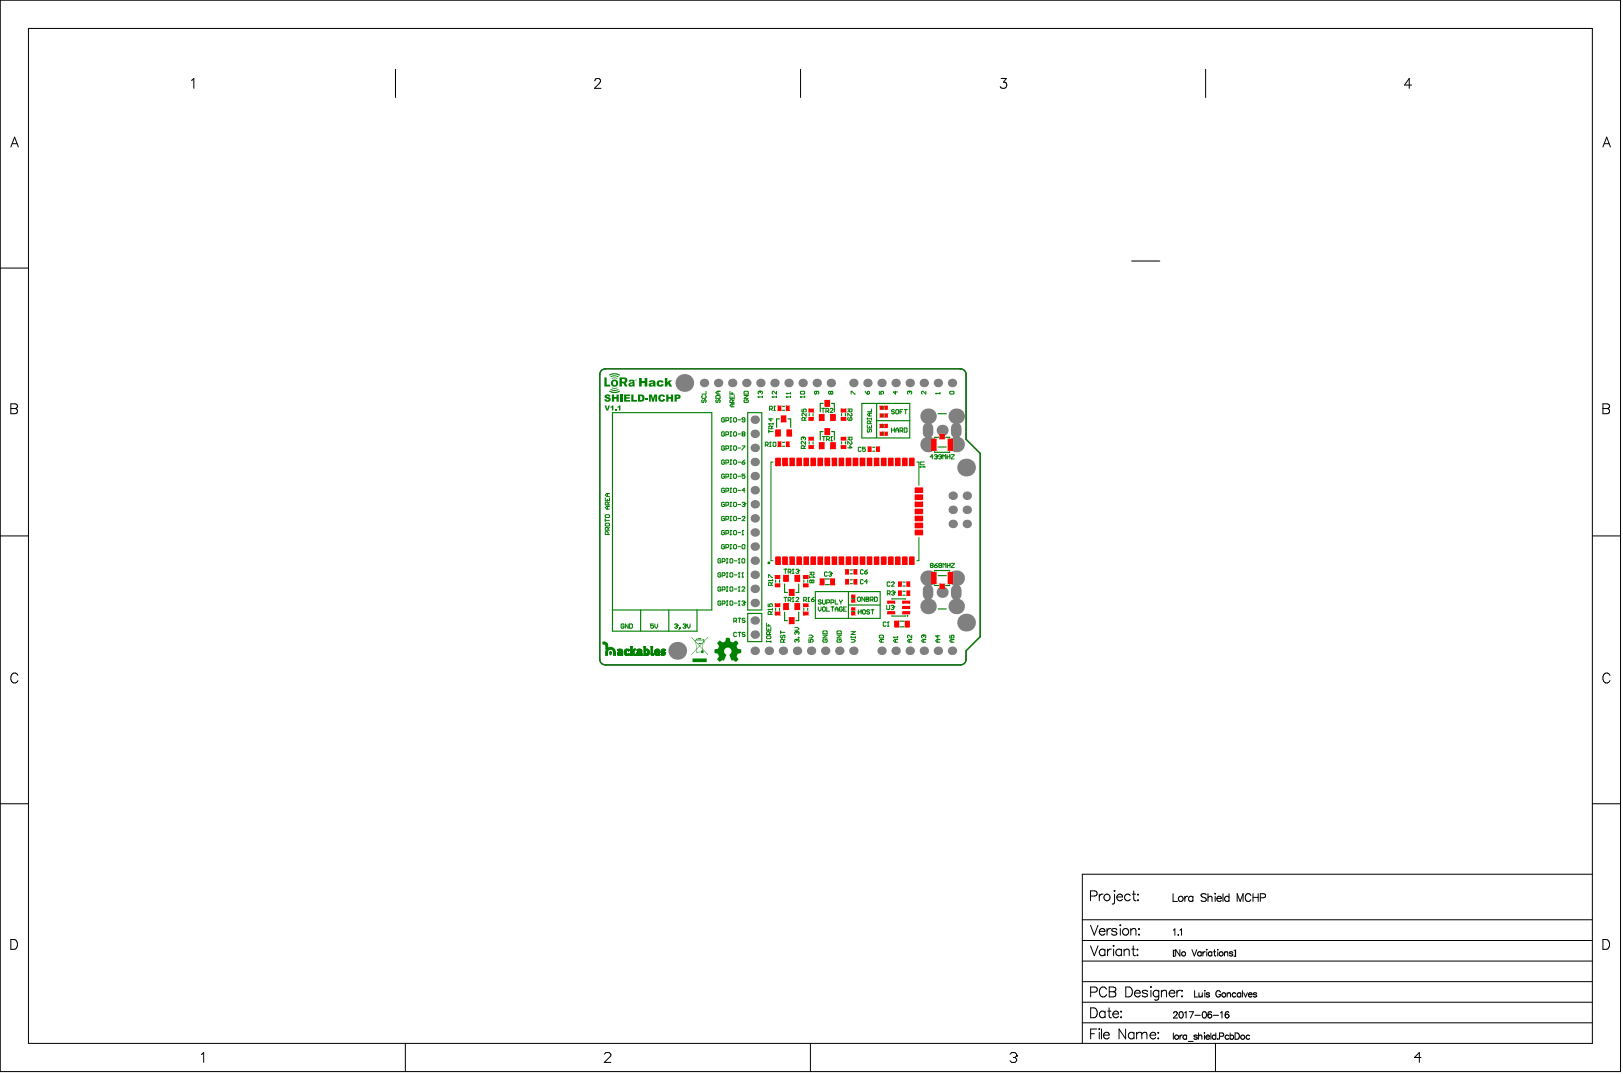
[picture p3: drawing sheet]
<svg xmlns="http://www.w3.org/2000/svg" width="487mm" height="322mm" viewBox="0 0 487 322" stroke-linecap="round" stroke-linejoin="round" font-family="sans-serif">
<g fill="none" stroke="#000" stroke-width=".3">
<path d="M.1 .1h486v321.3h-486zM8.5 8.5h469.1v304.4h-469.1zM57.4 24.1l.7-.6v3M118.6 20.8v8.4M178.4 24.2l.2-.4 .4-.3h.6l.4 .3a.92 .92 0 0 1-.3 1.3l-1.4 1.4h2M240.1 20.8v8.4M300.3 23.5h1.5l-.8 1.2a.99 .99 0 0 1 .9 1.3 .99 .99 0 0 1-1.6 .4l-.3-.5M361.6 20.8v8.4M423.4 25.5h-2.1l1.4-2v3M3.3 44.1l1.1-3 1.1 3M3.7 43.1h1.4M480.8 44.1l1.1-3 1.2 3"/>
<path d="M481.2 43.1h1.4M339.4 78.3h8.5M.1 80.4h8.4M3.3 121.1h1.2l.6 .3 .1 .6-.3 .4-.4 .1a.78 .78 0 0 1 .8 .8 .78 .78 0 0 1-.8 .8h-1.2zM3.3 122.5h1.2M480.8 121.1h1.3l.5 .3 .2 .6-.3 .4-.4 .1a.78 .78 0 0 1 .7 .8 .78 .78 0 0 1-.7 .8h-1.3zM480.8 122.5h1.3M.1 160.7h8.4M477.6 160.7h8.5M5.4 202.6a1.09 1.09 0 0 0-1.3-.8 1.09 1.09 0 0 0-.8 1.2 1.3 1.3 0 0 0 .2 1.4 1.3 1.3 0 0 0 1.4 .3l.5-.6M482.9 202.6a1.09 1.09 0 0 0-1.2-.8 1.09 1.09 0 0 0-.9 1.2 1.3 1.3 0 0 0 .3 1.4 1.3 1.3 0 0 0 1.4 .3l.4-.6M.1 241h8.4"/>
<path d="M477.6 241h8.5M324.7 275.8h152.9M327.1 268.7h1.3a.78 .78 0 0 0 .7-.8 .78 .78 0 0 0-.7-.7h-1.3v2.9M327.1 277.5l1.1 2.9 1.2-2.9M329.7 268.2v1.9M329.7 279.3a.93 .93 0 0 0 .6 1.1 .93 .93 0 0 0 1.1-.4M329.9 278.9a.82 .82 0 0 1 .9-.4 .82 .82 0 0 1 .6 .8h-1.7zM330.9 268.2a.95 .95 0 0 0-1.2 .8M332.1 278.5v1.9M333.2 278.5a.95 .95 0 0 0-1.1 .8M334.3 267v.3zM334.3 268.2v2.3l-.1 .5-.6 .1"/>
<path d="M335 278.9a.89 .89 0 0 0-1.5 0l.1 .3 1.3 .4 .1 .4a.89 .89 0 0 1-1.5 0M335 269a.93 .93 0 0 0 .6 1.1 .93 .93 0 0 0 1.1-.4M335.1 268.6a.82 .82 0 0 1 1-.5 .82 .82 0 0 1 .6 .9h-1.7zM336 277.3v.3zM336 278.5v1.9M339 268.6a.94 .94 0 0 0-1.4-.2 .94 .94 0 0 0 0 1.4 .94 .94 0 0 0 1.4-.1M339.2 279l.7-.5 .7 .1 .1 1.8M339.2 278.5v1.9M339.7 268.2h.9M340.1 267.2v2.4l.1 .4 .6 .1M341.3 268.2v.2zM341.3 269.8v.3z"/>
<path d="M341.7 278.5v.3zM351.9 268v2.3h1.3M352 278.9l.4-.3v1.9M353.9 278.9l.5-.3v1.9M355.4 268.8v1.5M356.3 268.8a.75 .75 0 0 0-.9 .7M357.8 269.1a.74 .74 0 0 0-1.1-.1 .74 .74 0 0 0 0 1.1 .74 .74 0 0 0 1.1-.1M357.8 268.8v1.5M361.8 268.3a.87 .87 0 0 0-.8-.3 .87 .87 0 0 0-.7 .6l.2 .3 1.1 .4 .2 .7a1.02 1.02 0 0 1-1.5 0M362.3 269.2l.6-.4 .5 .1 .2 1.4M362.3 268v2.3M364.5 267.9v.2z"/>
<path d="M364.5 268.8v1.5M365 269.5v.2a.71 .71 0 0 0 .6 .6 .71 .71 0 0 0 .7-.3M365.4 268.9h.7l.2 .6h-1.3zM366.8 268v2.3M368.7 269.1a.74 .74 0 0 0-1.1-.1 .74 .74 0 0 0 0 1.1 .74 .74 0 0 0 1.1-.1M368.7 268v2.3M371.1 270.3v-2.3l.9 2.3 .9-2.3v2.3M375.2 268.6a.85 .85 0 0 0-1-.6 .85 .85 0 0 0-.7 .9v.6a.85 .85 0 0 0 .7 .8 .85 .85 0 0 0 1-.5M375.9 268v2.3M375.9 269.1h1.5M377.4 268v2.3M378 269.2h1a.61 .61 0 0 0 .6-.6 .61 .61 0 0 0-.6-.6h-1v2.3"/>
<path d="M477.6 262.2h-152.9v50.7M3.3 281.8h.9a1.58 1.58 0 0 1 1.1 1.4 1.58 1.58 0 0 1-1.1 1.5h-.9zM324.7 294.4h152.9M324.7 288.2h152.9M324.7 282h152.9M327.1 283.7l1.1 2.9 1.2-2.9M327.1 297.5h1.3a.78 .78 0 0 0 .7-.7 .78 .78 0 0 0-.7-.8h-1.3v3M331.4 284.6v2M331.4 285.1a.94 .94 0 0 0-1.4-.2 .94 .94 0 0 0 0 1.4 .94 .94 0 0 0 1.4-.1M331.9 296.7a1.09 1.09 0 0 0-1.2-.7 1.09 1.09 0 0 0-.9 1.1 1.29 1.29 0 0 0 .3 1.4 1.29 1.29 0 0 0 1.4 .3l.4-.5M332.2 284.6v2M332.7 296h1.3l.6 .3v.8l-.6 .3a.78 .78 0 0 1 .7 .8 .78 .78 0 0 1-.7 .8h-1.3z"/>
<path d="M332.7 297.4h1.3M333.3 284.6a.95 .95 0 0 0-1.1 .9M333.9 283.7h.3zM334 284.6v2M336.4 285.1a.94 .94 0 0 0-1.4-.2 .94 .94 0 0 0 0 1.4 .94 .94 0 0 0 1.4-.1M336.4 284.6v2M337.2 285.2l.7-.6 .7 .2 .1 1.8M337.2 284.6v2M337.7 296h1a1.58 1.58 0 0 1 1 1.5 1.58 1.58 0 0 1-1 1.5h-1zM339.5 284.6h1M339.9 283.7v2.3l.2 .5 .5 .1M340.3 297.8a.93 .93 0 0 0 .6 1.1 .93 .93 0 0 0 1.1-.4"/>
<path d="M340.5 297.4a.82 .82 0 0 1 .9-.4 .82 .82 0 0 1 .6 .8h-1.7zM341.2 286.3v.3zM341.2 284.6v.3zM341.7 280.2v.2zM344.2 297.4a.89 .89 0 0 0-1.6 0l.2 .3 1.2 .4 .2 .4a.89 .89 0 0 1-1.6 0M345.2 295.9v.2zM345.2 297v2M347.6 297.4a.94 .94 0 0 0-1.4-.1 .94 .94 0 0 0 0 1.4 .94 .94 0 0 0 1.4-.2M347.6 297v2.2a.78 .78 0 0 1-.5 .7 .78 .78 0 0 1-.8-.1M348.4 297.5l.7-.5 .7 .1 .1 1.9M348.4 297v2M350.7 297.8a.93 .93 0 0 0 .5 1.1 .93 .93 0 0 0 1.2-.4"/>
<path d="M351.1 297.1a.78 .78 0 0 1 .9-.1 .78 .78 0 0 1 .4 .8h-1.7zM352 285v1.8M352.4 285h-.4v1.8h.4M353 297v2M353.4 280.4h.1zM353.9 284.8v1.9l-1.2-1.9v1.9M354.1 297a.95 .95 0 0 0-1.1 .8M354.4 298.8h.3zM354.6 297v.3zM357.5 284.8l.8 1.9 .7-1.9M358.3 297.1v1.9h1.1M359.6 297.7l.1 1.2 .5 .1 .4-.4"/>
<path d="M360.3 285.7a.61 .61 0 0 0-.9-.1 .61 .61 0 0 0 0 .9 .61 .61 0 0 0 .9-.1M360.3 285.4v1.3M360.6 297.7v1.3M360.8 285.4v1.3M361.4 297v.2zM361.4 297.7v1.3M361.5 285.4l-.4 .1-.3 .5M362 284.7v.2zM362 285.4v1.3M362.8 298l-.3-.3-.7 .3 .9 .5v.4l-.5 .1-.4-.3M363.5 285.4v1.3M363.5 285.7a.61 .61 0 0 0-.9-.1 .61 .61 0 0 0 0 .9 .61 .61 0 0 0 .9-.1"/>
<path d="M364 285.4h.6M364.3 284.8v1.5l.1 .3 .3 .1M365.2 284.8h.2zM365.3 285.4v1.3M366.1 297.6a.7 .7 0 0 0-.8-.5 .7 .7 0 0 0-.6 .7v.5a.68 .68 0 0 0 .7 .7 .68 .68 0 0 0 .7-.7h-.5M367.3 285.4v1.3M367.3 285.8l.4-.4 .5 .1 .1 1.2M368.1 298.1l.5-.4 .4 .1 .1 1.2M368.1 297.7v1.3M369.8 285.7l-.4-.3-.6 .3 .9 .5v.4l-.6 .1-.3-.3M370.2 285h.4v1.8h-.4M370.5 285v1.8"/>
<path d="M370.7 298a.61 .61 0 0 0-.9-.1 .61 .61 0 0 0 0 .9 .61 .61 0 0 0 .9-.1M372.2 298a.61 .61 0 0 0-.9-.1 .61 .61 0 0 0 0 .9 .61 .61 0 0 0 .9-.1M372.2 297.7v1.3M372.7 297.1v1.9M373.1 297.7l.5 1.3 .6-1.3M374.5 298.3l.1 .4 .3 .3 .7-.3M374.7 297.8h.7l.2 .5h-1.1zM377 298l-.4-.3-.6 .3 .9 .5v.4l-.6 .1-.3-.3M480.8 281.8h1a1.58 1.58 0 0 1 1 1.4 1.58 1.58 0 0 1-1 1.5h-1zM60.4 316.2l.7-.5v2.9M121.6 312.9v8.5M181.3 316.2l.5-.5h.9l.5 .5v.4l-1.9 2h1.9"/>
<path d="M243.1 312.9v8.5M303 316.2l.5-.5h1l.4 .5v.4M304 317.1h.5M304.5 317.1l.4 .5v.5l-.4 .5h-1l-.5-.5M304.9 316.6h.1M304.9 316.6l-.4 .5M324.7 306.7h152.9M324.7 300.6h152.9M327.1 302.3h1a1.58 1.58 0 0 1 1.1 1.4 1.58 1.58 0 0 1-1.1 1.5h-1zM327.1 310h1.2M329 308.6h-1.9v3M329.7 308.5v.2z"/>
<path d="M329.7 309.6v2M330.4 308.6v3M331 310.4a.93 .93 0 0 0 .6 1.1 .93 .93 0 0 0 1.1-.4M331.2 310a.82 .82 0 0 1 .9-.4 .82 .82 0 0 1 .6 .8h-1.7zM331.5 303.7a.94 .94 0 0 0-1.4-.2 .94 .94 0 0 0 0 1.4 .94 .94 0 0 0 1.4-.1M331.5 303.2v2M332.3 303.2h.9M332.7 302.3v2.4l.1 .4 .6 .1M333.8 304.1a.93 .93 0 0 0 .6 1 .93 .93 0 0 0 1.1-.3M334.2 303.4a.78 .78 0 0 1 .9-.1 .78 .78 0 0 1 .4 .8h-1.7zM336.3 303.2v.3zM336.3 304.9v.3z"/>
<path d="M337.6 308.6v3l-1.9-3v3M340.1 310a.94 .94 0 0 0-1.3-.1 .94 .94 0 0 0 0 1.4 .94 .94 0 0 0 1.3-.2M340.1 309.6v2M340.9 310.1l.7-.5 .7 .1 .2 .4M340.9 309.6v2M342.5 310.1l.7-.5 .7 .1 .1 1.9M342.5 310.1v1.5M345 310.4a.93 .93 0 0 0 .5 1.1 .93 .93 0 0 0 1.2-.4M345.4 309.7a.78 .78 0 0 1 .9-.1 .78 .78 0 0 1 .4 .8h-1.7zM347.4 309.6v.3zM347.4 311.3v.3zM352 309.8v1.9"/>
<path d="M352 303.8l.4-.4 .6 .1 .1 .3-.2 .6-.9 .9h1.2M353.9 303.5l.3-.1a.98 .98 0 0 1 .7 .9 .98 .98 0 0 1-.7 1 1.21 1.21 0 0 1-.3-1.8zM353.9 310.4v1.3M354.7 310.4l-.5 .1-.3 .5M355.3 303.8l.5-.4v1.9M355.9 310.7a.61 .61 0 0 0-.9-.1 .61 .61 0 0 0 0 .9 .61 .61 0 0 0 .9-.1M355.9 310.4v1.3M356.4 312.3h1.5M356.7 303.4h1.3l-.9 1.9M358.4 304.5h1.7M359.1 310.7l-.3-.3-.7 .3 .9 .4v.5l-.5 .1-.4-.3M359.5 310.8l.5-.4 .4 .1 .1 1.2"/>
<path d="M359.5 309.8v1.9M360.9 303.5l.3-.1a.98 .98 0 0 1 .7 .9 .98 .98 0 0 1-.7 1 1.22 1.22 0 0 1-.3-1.8zM361.3 309.7v.2zM361.3 310.4v1.3M361.7 311l.1 .4 .4 .3 .6-.3M361.8 310.7l.6-.3 .4 .6h-1.1zM363.2 309.8v1.9M363.4 303.7l-.5-.3a.96 .96 0 0 0-.6 1.3M363.9 304.5h1.6M364.6 312.9v8.5M364.7 309.8v1.9M364.7 310.7a.61 .61 0 0 0-.9-.1 .61 .61 0 0 0 0 .9 .61 .61 0 0 0 .9-.1"/>
<path d="M365.2 311.6h.2zM365.8 310.8l1.1-.1 .1-.7-1.2-.2v1.9M366.1 303.8l.5-.4v1.9M368.6 310.7a.61 .61 0 0 0-.9-.1 .61 .61 0 0 0 0 .9 .61 .61 0 0 0 .9-.1M368.6 303.7l-.6-.3a.96 .96 0 0 0-.5 1.3M369 310.7a.61 .61 0 0 1 .9-.1 .61 .61 0 0 1 0 .9 .61 .61 0 0 1-.9-.1M369 309.8v1.9M370.5 309.8h.6a1.02 1.02 0 0 1 .7 .9 1.02 1.02 0 0 1-.7 1h-.6zM374.9 310.7a.61 .61 0 0 0-.9-.1 .61 .61 0 0 0 0 .9 .61 .61 0 0 0 .9-.1M426.2 317.1h-1.9l1.4-1.4v2.9"/>
<circle cx="332" cy="269.1" r=".98"/>
<circle cx="337.7" cy="279.5" r=".96"/>
<circle cx="354.1" cy="269.6" r=".77"/>
<circle cx="355" cy="286" r=".63"/>
<circle cx="366.3" cy="286.1" r=".62"/>
<circle cx="367.1" cy="298.4" r=".63"/>
<circle cx="353" cy="311.1" r=".62"/>
<circle cx="362.9" cy="304.7" r=".59"/>
<circle cx="368.1" cy="304.7" r=".59"/>
<circle cx="372.8" cy="311.1" r=".62"/>
</g>
<path d="M180.4 111.1l1.2-.5h106.5l1.2 .5 .5 1.2v19.5l4.2 4.2v54.9l-4.2 4.3v2.5l-.5 1.2-1.2 .5h-106.5l-1.2-.5-.5-1.2v-85.4z" fill="none" stroke="#800080" stroke-width=".34"/>
<g fill="#808080">
<circle cx="215.4" cy="114.8" r="1.27"/>
<circle cx="232.3" cy="114.8" r="1.27"/>
<circle cx="239.1" cy="195.2" r="1.27"/>
<circle cx="249.2" cy="114.8" r="1.27"/>
<circle cx="256" cy="195.2" r="1.27"/>
<circle cx="256" cy="114.8" r="1.27"/>
<circle cx="272.9" cy="195.2" r="1.27"/>
<circle cx="272.9" cy="114.8" r="1.27"/>
<circle cx="290" cy="152.9" r="1.27"/>
<circle cx="290" cy="148.7" r="1.27"/>
<circle cx="290" cy="157.1" r="1.27"/>
<circle cx="205.3" cy="114.8" r="2.67"/>
<circle cx="211.2" cy="114.8" r="1.27"/>
<circle cx="226.4" cy="190.3" r="1.27"/>
<circle cx="226.4" cy="195.2" r="1.27"/>
<circle cx="226.4" cy="180.8" r="1.27"/>
<circle cx="226.4" cy="176.6" r="1.27"/>
<circle cx="226.4" cy="168.1" r="1.27"/>
<circle cx="226.4" cy="163.9" r="1.27"/>
<circle cx="226.4" cy="147" r="1.27"/>
<circle cx="226.4" cy="155.5" r="1.27"/>
<circle cx="226.4" cy="151.2" r="1.27"/>
<circle cx="226.4" cy="134.3" r="1.27"/>
<circle cx="226.4" cy="138.6" r="1.27"/>
<circle cx="226.4" cy="142.8" r="1.27"/>
<circle cx="226.4" cy="125.9" r="1.27"/>
<circle cx="223.9" cy="114.8" r="1.27"/>
<circle cx="219.6" cy="114.8" r="1.27"/>
<circle cx="234.8" cy="195.2" r="1.27"/>
<circle cx="230.6" cy="195.2" r="1.27"/>
<circle cx="236.5" cy="114.8" r="1.27"/>
<circle cx="240.8" cy="114.8" r="1.27"/>
<circle cx="251.8" cy="195.2" r="1.27"/>
<circle cx="247.5" cy="195.2" r="1.27"/>
<circle cx="245" cy="114.8" r="1.27"/>
<circle cx="264.4" cy="195.2" r="1.27"/>
<circle cx="264.4" cy="114.8" r="1.27"/>
<circle cx="260.2" cy="114.8" r="1.27"/>
<circle cx="281.3" cy="195.2" r="1.27"/>
<circle cx="277.1" cy="195.2" r="1.27"/>
</g>
<path d="M278.4 176.9v1.5" fill="none" stroke="#808080" stroke-width="3.2"/>
<g fill="#808080">
<circle cx="278.4" cy="181.9" r="2.33"/>
<circle cx="278.4" cy="124.8" r="2.33"/>
<circle cx="277.1" cy="114.8" r="1.27"/>
<circle cx="281.3" cy="114.8" r="1.27"/>
<circle cx="285.6" cy="195.2" r="1.27"/>
</g>
<path d="M286.8 176.9v1.5" fill="none" stroke="#808080" stroke-width="3.2"/>
<g fill="#808080">
<circle cx="286.8" cy="181.9" r="2.33"/>
<circle cx="285.8" cy="152.9" r="1.27"/>
<circle cx="285.8" cy="148.7" r="1.27"/>
<circle cx="289.8" cy="140.2" r="2.67"/>
<circle cx="286.8" cy="124.8" r="2.33"/>
<circle cx="285.6" cy="114.8" r="1.27"/>
<circle cx="226.4" cy="186.1" r="1.27"/>
<circle cx="226.4" cy="172.4" r="1.27"/>
<circle cx="226.4" cy="159.7" r="1.27"/>
<circle cx="226.4" cy="130.1" r="1.27"/>
<circle cx="278.4" cy="173.4" r="2.33"/>
</g>
<path d="M278.4 128.3v1.5" fill="none" stroke="#808080" stroke-width="3.2"/>
<g fill="#808080">
<circle cx="278.4" cy="133.3" r="2.33"/>
<circle cx="289.8" cy="186.7" r="2.67"/>
<circle cx="285.8" cy="157.1" r="1.27"/>
<circle cx="286.8" cy="173.4" r="2.33"/>
</g>
<path d="M286.8 128.3v1.5" fill="none" stroke="#808080" stroke-width="3.2"/>
<g fill="#808080">
<circle cx="286.8" cy="133.3" r="2.33"/>
<circle cx="203.2" cy="195.2" r="2.67"/>
<circle cx="243.3" cy="195.2" r="1.27"/>
<circle cx="228.1" cy="114.8" r="1.27"/>
<circle cx="268.7" cy="195.2" r="1.27"/>
<circle cx="282.6" cy="177.6" r="1.67"/>
<circle cx="282.6" cy="129.1" r="1.67"/>
<circle cx="268.7" cy="114.8" r="1.27"/>
</g>
<g fill="#f00">
<path d="M235.1 180.8l1.5 .2v1.8l-.1 .2-1.6-.2v-1.8z" fill-rule="evenodd"/>
<path d="M238.5 180.8l1.5 .2v1.8l-.2 .2-1.5-.2v-1.8z" fill-rule="evenodd"/>
<path d="M242.5 133.6l1.5-.1 .1 1-1.5 .1z" fill-rule="evenodd"/>
<path d="M242.5 131.1l1.5-.1 .1 1-1.5 .2z" fill-rule="evenodd"/>
<path d="M252.2 133.6l1.5-.1 .2 1-1.6 .1z" fill-rule="evenodd"/>
<path d="M252.3 131h1.4l.2 1-1.6 .2z" fill-rule="evenodd"/>
<path d="M255.4 182.1h1.1l.1 1-1.2 .1z" fill-rule="evenodd"/>
<path d="M255.4 178.3h1.1l.1 1-1.2 .1z" fill-rule="evenodd"/>
<path d="M256.1 170.7l1.1 .1-.1 1.5-1.1-.1z" fill-rule="evenodd"/>
<path d="M262.9 133.9l1 .1-.1 1.6-1-.2z" fill-rule="evenodd"/>
<path d="M265.3 127.1l1 .1-.1 1.2-1-.1z" fill-rule="evenodd"/>
<path d="M265.3 124l1 .1-.1 1.1-1-.1z" fill-rule="evenodd"/>
<path d="M269.4 174.4h1.1l-.1 1.6-1-.1z" fill-rule="evenodd"/>
<path d="M272 174.3l1 .1-.1 1.6-1-.1z" fill-rule="evenodd"/>
<path d="M281.8 175.1l1.6-.1v1.6l-1.5 .1z" fill-rule="evenodd"/>
<path d="M281.9 130.1h1.5v1.6l-1.6-.1z" fill-rule="evenodd"/>
<path d="M235.1 172.4l1.5 .2v1.7l-.1 .2-1.6-.2v-1.7z" fill-rule="evenodd"/>
<path d="M234.9 166.9h1.2l.2 .2v2.1l-.2 .2h-1.2l-.3-.2v-2.1z" fill-rule="evenodd"/>
<path d="M235.8 132.4l1.1 .1-.1 1.6-1.1-.1z" fill-rule="evenodd"/>
<path d="M234.9 137.3h1.2l.2 .2v2l-.2 .3h-1.2l-.3-.3v-2z" fill-rule="evenodd"/>
<path d="M235.8 121.6l1.1 .1-.1 1.6-1.1-.1z" fill-rule="evenodd"/>
<path d="M238.5 172.4l1.5 .2v1.7l-.2 .2-1.5-.2v-1.7z" fill-rule="evenodd"/>
<path d="M239.1 166.9h1.2l.3 .2v2.1l-.3 .2h-1.2l-.2-.2v-2.1z" fill-rule="evenodd"/>
<path d="M239.1 137.3h1.2l.3 .2v2l-.3 .3h-1.2l-.2-.3v-2z" fill-rule="evenodd"/>
<path d="M242.6 122.5h1.4l.1 1.1-1.5 .1z" fill-rule="evenodd"/>
<path d="M242.5 125.1l1.5-.1 .1 1.1-1.5 .1z" fill-rule="evenodd"/>
<path d="M246 173.4l1.3 .2-.1 1.9-1.4-.1z" fill-rule="evenodd"/>
<path d="M245.5 166.9h1.1l.3 .2v2.1l-.3 .2h-1.1l-.3-.2v-2.1z" fill-rule="evenodd"/>
<path d="M245.8 132.6l1.5 .2v1.8l-.2 .1-1.5-.1v-1.8z" fill-rule="evenodd"/>
<path d="M245.5 137.3h1.1l.3 .2v2l-.3 .3h-1.1l-.3-.3v-2z" fill-rule="evenodd"/>
<path d="M245.8 124.2l1.5 .1v1.8l-.2 .2-1.5-.2v-1.8z" fill-rule="evenodd"/>
<path d="M249.1 173.4l1.4 .2-.2 1.9-1.3-.1z" fill-rule="evenodd"/>
<path d="M249.2 132.6l1.5 .2v1.8l-.2 .1-1.5-.1v-1.8z" fill-rule="evenodd"/>
<path d="M249.2 124.2l1.5 .1v1.8l-.2 .2-1.5-.2v-1.8z" fill-rule="evenodd"/>
<path d="M251.8 166.9h1.2l.2 .2v2.1l-.2 .2h-1.2l-.3-.2v-2.1z" fill-rule="evenodd"/>
<path d="M251.8 137.3h1.2l.2 .2v2l-.2 .3h-1.2l-.3-.3v-2z" fill-rule="evenodd"/>
<path d="M252.3 122.5h1.4l.2 1.1-1.6 .1z" fill-rule="evenodd"/>
<path d="M252.2 125.1l1.5-.1 .2 1.1-1.6 .1z" fill-rule="evenodd"/>
<path d="M255.4 183.5h1.1l.1 1-1.2 .1z" fill-rule="evenodd"/>
<path d="M255.4 179.7h1.1l.1 1-1.2 .1z" fill-rule="evenodd"/>
<path d="M256.1 173.6l1.1 .1-.1 1.6-1.1-.1z" fill-rule="evenodd"/>
<path d="M256 166.9h1.2l.3 .2v2.1l-.3 .2h-1.2l-.2-.2v-2.1z" fill-rule="evenodd"/>
<path d="M256 137.3h1.2l.3 .2v2l-.3 .3h-1.2l-.2-.3v-2z" fill-rule="evenodd"/>
<path d="M262.4 166.9h1.1l.3 .2v2.1l-.3 .2h-1.1l-.3-.2v-2.1z" fill-rule="evenodd"/>
<path d="M262.4 137.3h1.1l.3 .2v2l-.3 .3h-1.1l-.3-.3v-2z" fill-rule="evenodd"/>
<path d="M265.3 121.7l1 .1-.1 1.1-1-.1z" fill-rule="evenodd"/>
<path d="M265.3 129.4l1 .1-.1 1.2-1-.1z" fill-rule="evenodd"/>
<path d="M268.4 186.1l1.3 .2-.1 1.9-1.4-.2z" fill-rule="evenodd"/>
<path d="M269.4 177.2h1.1l-.1 1.5-1-.1z" fill-rule="evenodd"/>
<path d="M268.7 166.9h1.2l.2 .2v2.1l-.2 .2h-1.2l-.3-.2v-2.1z" fill-rule="evenodd"/>
<path d="M268.7 137.3h1.2l.2 .2v2l-.2 .3h-1.2l-.3-.3v-2z" fill-rule="evenodd"/>
<path d="M272 177.1l1 .1-.1 1.5-1-.1z" fill-rule="evenodd"/>
<path d="M272.9 166.9h1.2l.3 .2v2.1l-.3 .2h-1.2l-.2-.2v-2.1z" fill-rule="evenodd"/>
<path d="M272.9 137.3h1.2l.3 .2v2l-.3 .3h-1.2l-.2-.3v-2z" fill-rule="evenodd"/>
<path d="M279.4 131.6h1.5v3.6l-1.6-.1z" fill-rule="evenodd"/>
<path d="M279.4 171.5l1.5 .1v3.6l-1.6-.1z" fill-rule="evenodd"/>
<path d="M232.5 180.9h1.5l.1 1.1-1.6 .1z" fill-rule="evenodd"/>
<path d="M232.4 175.1l1.6-.1 .1 1-1.6 .1z" fill-rule="evenodd"/>
<path d="M253.5 170.8h1.2l-.1 1.5-1.1-.1z" fill-rule="evenodd"/>
<path d="M247.5 119.9l1.5 .2v1.8l-.2 .1-1.5-.1v-1.8z" fill-rule="evenodd"/>
<path d="M260.3 134h1.1l-.1 1.6-1-.2z" fill-rule="evenodd"/>
<path d="M263.9 127.1l1 .1-.1 1.2-1-.1z" fill-rule="evenodd"/>
<path d="M263.9 124l1 .1-.1 1.1-1-.1z" fill-rule="evenodd"/>
<path d="M270.7 181.7h2.2l.1 .8-2.3 .1z" fill-rule="evenodd"/>
<path d="M274.6 154.6h2l.3 .3v1.2l-.3 .2h-2l-.2-.2v-1.2z" fill-rule="evenodd"/>
<path d="M274.6 150.4h2l.3 .3v1.1l-.3 .3h-2l-.2-.3v-1.1z" fill-rule="evenodd"/>
<path d="M232.4 183.5l1.6-.1 .1 1.1-1.6 .1z" fill-rule="evenodd"/>
<path d="M232.5 172.5h1.5l.1 1-1.6 .1z" fill-rule="evenodd"/>
<path d="M236.8 176.6l1.5 .2v1.8l-.2 .1-1.5-.1v-1.8z" fill-rule="evenodd"/>
<path d="M237 166.9h1.2l.2 .2v2.1l-.2 .2h-1.2l-.2-.2v-2.1z" fill-rule="evenodd"/>
<path d="M232.8 166.9h1.2l.2 .2v2.1l-.2 .2h-1.2l-.3-.2v-2.1z" fill-rule="evenodd"/>
<path d="M233.3 132.4l1.1 .1-.1 1.6-1.1-.1z" fill-rule="evenodd"/>
<path d="M232.8 137.3h1.2l.2 .2v2l-.2 .3h-1.2l-.3-.3v-2z" fill-rule="evenodd"/>
<path d="M237 137.3h1.2l.2 .2v2l-.2 .3h-1.2l-.2-.3v-2z" fill-rule="evenodd"/>
<path d="M233.3 121.6l1.1 .1-.1 1.6-1.1-.1z" fill-rule="evenodd"/>
<path d="M234.4 124.6l1.5 .1v1.8l-.2 .2-1.5-.2v-1.8z" fill-rule="evenodd"/>
<path d="M232.7 128.8l1.5 .2v1.7l-.2 .2-1.5-.2v-1.7z" fill-rule="evenodd"/>
<path d="M236.1 128.8l1.5 .2v1.7l-.2 .2-1.5-.2v-1.7z" fill-rule="evenodd"/>
<path d="M253.5 173.7h1.2l-.1 1.6-1.1-.1z" fill-rule="evenodd"/>
<path d="M253.9 166.9h1.2l.2 .2v2.1l-.2 .2h-1.2l-.2-.2v-2.1z" fill-rule="evenodd"/>
<path d="M249.7 166.9h1.2l.2 .2v2.1l-.2 .2h-1.2l-.3-.2v-2.1z" fill-rule="evenodd"/>
<path d="M247.6 166.9h1.2l.2 .2v2.1l-.2 .2h-1.2l-.3-.2v-2.1z" fill-rule="evenodd"/>
<path d="M243.3 166.9h1.2l.3 .2v2.1l-.3 .2h-1.2l-.2-.2v-2.1z" fill-rule="evenodd"/>
<path d="M243.3 137.3h1.2l.3 .2v2l-.3 .3h-1.2l-.2-.3v-2z" fill-rule="evenodd"/>
<path d="M247.6 137.3h1.2l.2 .2v2l-.2 .3h-1.2l-.3-.3v-2z" fill-rule="evenodd"/>
<path d="M249.7 137.3h1.2l.2 .2v2l-.2 .3h-1.2l-.3-.3v-2z" fill-rule="evenodd"/>
<path d="M253.9 137.3h1.2l.2 .2v2l-.2 .3h-1.2l-.2-.3v-2z" fill-rule="evenodd"/>
<path d="M247.5 128.4l1.5 .1v1.8l-.2 .2-1.5-.2v-1.8z" fill-rule="evenodd"/>
<path d="M266.2 183.3h2.2l.1 .8-2.3 .1z" fill-rule="evenodd"/>
<path d="M266.2 180.1h2.2l.1 .9-2.3 .1z" fill-rule="evenodd"/>
<path d="M266.6 166.9h1.2l.2 .2v2.1l-.2 .2h-1.2l-.3-.2v-2.1z" fill-rule="evenodd"/>
<path d="M264.5 166.9h1.2l.2 .2v2.1l-.2 .2h-1.2l-.3-.2v-2.1z" fill-rule="evenodd"/>
<path d="M258.1 166.9h1.2l.3 .2v2.1l-.3 .2h-1.2l-.2-.2v-2.1z" fill-rule="evenodd"/>
<path d="M260.2 166.9h1.2l.3 .2v2.1l-.3 .2h-1.2l-.2-.2v-2.1z" fill-rule="evenodd"/>
<path d="M260.2 137.3h1.2l.3 .2v2l-.3 .3h-1.2l-.2-.3v-2z" fill-rule="evenodd"/>
<path d="M258.1 137.3h1.2l.3 .2v2l-.3 .3h-1.2l-.2-.3v-2z" fill-rule="evenodd"/>
<path d="M264.5 137.3h1.2l.2 .2v2l-.2 .3h-1.2l-.3-.3v-2z" fill-rule="evenodd"/>
<path d="M266.6 137.3h1.2l.2 .2v2l-.2 .3h-1.2l-.3-.3v-2z" fill-rule="evenodd"/>
<path d="M263.9 121.7l1 .1-.1 1.1-1-.1z" fill-rule="evenodd"/>
<path d="M263.9 129.4l1 .1-.1 1.2-1-.1z" fill-rule="evenodd"/>
<path d="M271.5 186.1l1.4 .2-.2 1.9-1.3-.2z" fill-rule="evenodd"/>
<path d="M270.7 180.1h2.2l.1 .9-2.3 .1z" fill-rule="evenodd"/>
<path d="M270.7 183.3h2.2l.1 .8-2.3 .1z" fill-rule="evenodd"/>
<path d="M270.8 166.9h1.2l.3 .2v2.1l-.3 .2h-1.2l-.2-.2v-2.1z" fill-rule="evenodd"/>
<path d="M274.6 158.9h2l.3 .2v1.2l-.3 .3h-2l-.2-.3v-1.2z" fill-rule="evenodd"/>
<path d="M274.6 152.5h2l.3 .3v1.2l-.3 .2h-2l-.2-.2v-1.2z" fill-rule="evenodd"/>
<path d="M274.6 148.3h2l.3 .2v1.2l-.3 .3h-2l-.2-.3v-1.2z" fill-rule="evenodd"/>
<path d="M274.6 146.2h2l.3 .2v1.2l-.3 .3h-2l-.2-.3v-1.2z" fill-rule="evenodd"/>
<path d="M270.8 137.3h1.2l.3 .2v2l-.3 .3h-1.2l-.2-.3v-2z" fill-rule="evenodd"/>
<path d="M284.4 131.6h1.5l-.1 3.6-1.5-.1z" fill-rule="evenodd"/>
<path d="M236.8 185.1l1.5 .1v1.8l-.2 .2-1.5-.2v-1.8z" fill-rule="evenodd"/>
<path d="M274.6 156.7h2l.3 .3v1.2l-.3 .2h-2l-.2-.2v-1.2z" fill-rule="evenodd"/>
<path d="M284.4 171.5l1.5 .1-.1 3.6-1.5-.1z" fill-rule="evenodd"/>
<path d="M241 180.9h1.4l.1 1.1-1.5 .1z" fill-rule="evenodd"/>
<path d="M240.9 175.1l1.5-.1 .1 1-1.5 .1z" fill-rule="evenodd"/>
<path d="M240.9 183.5l1.5-.1 .1 1.1-1.5 .1z" fill-rule="evenodd"/>
<path d="M241 172.5h1.4l.1 1-1.5 .1z" fill-rule="evenodd"/>
<path d="M241.2 166.9h1.2l.3 .2v2.1l-.3 .2h-1.2l-.2-.2v-2.1z" fill-rule="evenodd"/>
<path d="M241.2 137.3h1.2l.3 .2v2l-.3 .3h-1.2l-.2-.3v-2z" fill-rule="evenodd"/>
</g>
<g fill="#f00">
<path d="M244 133.5l.1 .1z"/>
<path d="M242.5 134.5l.1 .1z"/>
<path d="M244 131l.1 .1z"/>
<path d="M242.5 132l.1 .2z"/>
<path d="M253.7 133.5l.2 .1z"/>
<path d="M252.2 134.5l.1 .1z"/>
<path d="M253.7 131l.2 .1z"/>
<path d="M252.2 132l.1 .2z"/>
<path d="M256 172.2l.1 .1z"/>
<path d="M257.1 170.7l.1 .1z"/>
<path d="M263.8 133.9l.1 .1z"/>
<path d="M262.8 135.4l.1 .2z"/>
<path d="M269.4 175.9l.1 .1z"/>
<path d="M270.4 174.3l.1 .1z"/>
<path d="M271.9 175.9l.1 .1z"/>
<path d="M272.9 174.3l.1 .1z"/>
<path d="M236.8 132.4l.1 .1z"/>
<path d="M235.7 134l.1 .1z"/>
<path d="M235.7 123.2l.1 .1z"/>
<path d="M236.8 121.6l.1 .1z"/>
<path d="M244 122.5l.1 .1z"/>
<path d="M242.5 123.6l.1 .1z"/>
<path d="M244 125l.1 .1z"/>
<path d="M242.5 126.1l.1 .1z"/>
<path d="M247.2 175.4h.1z"/>
<path d="M245.8 173.6h.2z"/>
<path d="M250.3 175.4h.2z"/>
<path d="M249 173.6h.1z"/>
<path d="M253.7 122.5l.2 .1z"/>
<path d="M252.2 123.6l.1 .1z"/>
<path d="M253.7 125l.2 .1z"/>
<path d="M252.2 126.1l.1 .1z"/>
<path d="M257.1 173.6l.1 .1z"/>
<path d="M256 175.2l.1 .1z"/>
<path d="M269.6 188h.1z"/>
<path d="M268.2 186.3h.2z"/>
<path d="M269.4 178.6l.1 .1z"/>
<path d="M270.4 177.1l.1 .1z"/>
<path d="M271.9 178.6l.1 .1z"/>
<path d="M272.9 177.1l.1 .1z"/>
<path d="M232.4 182l.1 .1z"/>
<path d="M234 180.9l.1 .1z"/>
<path d="M234 175l.1 .1z"/>
<path d="M232.4 176l.1 .1z"/>
<path d="M253.5 172.2l.1 .1z"/>
<path d="M254.6 170.7l.1 .1z"/>
<path d="M261.3 133.9l.1 .1z"/>
<path d="M260.3 135.4l.1 .2z"/>
<path d="M232.4 184.5l.1 .1z"/>
<path d="M234 183.4l.1 .1z"/>
<path d="M234 172.5l.1 .1z"/>
<path d="M232.4 173.5l.1 .1z"/>
<path d="M234.3 132.4l.1 .1z"/>
<path d="M233.2 134l.1 .1z"/>
<path d="M233.2 123.2l.1 .1z"/>
<path d="M234.3 121.6l.1 .1z"/>
<path d="M254.6 173.6l.1 .1z"/>
<path d="M253.5 175.2l.1 .1z"/>
<path d="M272.7 188h.2z"/>
<path d="M271.4 186.3h.1z"/>
<path d="M240.9 182l.1 .1z"/>
<path d="M242.4 180.9l.1 .1z"/>
<path d="M240.9 176l.1 .1z"/>
<path d="M242.4 175l.1 .1z"/>
<path d="M240.9 184.5l.1 .1z"/>
<path d="M242.4 183.4l.1 .1z"/>
<path d="M240.9 173.5l.1 .1z"/>
<path d="M242.4 172.5l.1 .1z"/>
<path d="M236.5 180.8v.2zM236.5 180.8l.1 .2z"/>
<path d="M234.9 181h.2zM235 180.9l.1 .1z"/>
<path d="M235.1 182.8v.2zM234.9 182.8l.2 .2z"/>
<path d="M236.5 182.8h.1zM236.5 182.8h.1l-.1 .2z"/>
<path d="M239.8 180.8v.2zM239.8 180.8l.2 .2z"/>
<path d="M238.3 181h.2zM238.4 180.9l.1 .1z"/>
<path d="M238.5 182.8v.2zM238.3 182.8l.2 .2z"/>
<path d="M239.8 182.8h.2zM239.8 182.8h.2l-.2 .2z"/>
<path d="M236.5 172.4v.2zM236.5 172.4l.1 .2z"/>
<path d="M234.9 172.6h.2zM235 172.4l.1 .2z"/>
<path d="M235.1 174.3v.2zM234.9 174.3l.2 .2z"/>
<path d="M236.5 174.3h.1zM236.5 174.3h.1l-.1 .2z"/>
<path d="M236.1 166.9v.2zM236.1 166.9l.2 .2h-.2z"/>
<path d="M234.6 167.1h.3zM234.7 167l.2-.1v.2h-.3z"/>
<path d="M234.9 169.2v.2zM234.6 169.2h.3v.2z"/>
<path d="M236.1 169.2h.2zM236.1 169.2h.2l-.2 .2z"/>
<path d="M236.1 137.3v.2zM236.1 137.3l.2 .2h-.2z"/>
<path d="M234.6 137.5h.3zM234.7 137.3h.2v.2h-.3z"/>
<path d="M234.9 139.5v.3zM234.6 139.5h.3v.3z"/>
<path d="M236.1 139.5h.2zM236.1 139.5h.2l-.2 .3z"/>
<path d="M239.8 172.4v.2zM239.8 172.4l.2 .2z"/>
<path d="M238.3 172.6h.2zM238.4 172.4l.1 .2z"/>
<path d="M238.5 174.3v.2zM238.3 174.3l.2 .2z"/>
<path d="M239.8 174.3h.2zM239.8 174.3h.2l-.2 .2z"/>
<path d="M240.3 166.9v.2zM240.3 166.9l.3 .2h-.3z"/>
<path d="M238.9 167.1h.2zM238.9 167l.2-.1v.2h-.2z"/>
<path d="M239.1 169.2v.2zM238.9 169.2h.2v.2z"/>
<path d="M240.3 169.2h.3zM240.3 169.2h.3l-.3 .2z"/>
<path d="M240.3 137.3v.2zM240.3 137.3l.3 .2h-.3z"/>
<path d="M238.9 137.5h.2zM238.9 137.3h.2v.2h-.2z"/>
<path d="M239.1 139.5v.3zM238.9 139.5h.2v.3z"/>
<path d="M240.3 139.5h.3zM240.3 139.5h.3l-.3 .3z"/>
<path d="M246 175.4v.1zM245.8 175.4l.2 .1z"/>
<path d="M247.2 173.4v.2zM247.2 173.4l.1 .2z"/>
<path d="M246.6 166.9v.2zM246.6 166.9l.3 .2h-.3z"/>
<path d="M245.2 167.1h.3zM245.3 167l.2-.1v.2h-.3z"/>
<path d="M245.5 169.2v.2zM245.2 169.2h.3v.2z"/>
<path d="M246.6 169.2h.3zM246.6 169.2h.3l-.3 .2z"/>
<path d="M245.8 134.6v.1zM245.6 134.6l.2 .1z"/>
<path d="M247.1 134.6h.2zM247.1 134.6h.2l-.2 .1z"/>
<path d="M247.1 132.6v.2zM247.1 132.6l.2 .2z"/>
<path d="M245.6 132.8h.2zM245.7 132.7l.1 .1z"/>
<path d="M246.6 137.3v.2zM246.6 137.3l.3 .2h-.3z"/>
<path d="M245.2 137.5h.3zM245.3 137.3h.2v.2h-.3z"/>
<path d="M245.5 139.5v.3zM245.2 139.5h.3v.3z"/>
<path d="M246.6 139.5h.3zM246.6 139.5h.3l-.3 .3z"/>
<path d="M245.8 126.1v.2zM245.6 126.1l.2 .2z"/>
<path d="M247.1 126.1h.2zM247.1 126.1h.2l-.2 .2z"/>
<path d="M247.1 124.2v.1zM247.1 124.2l.2 .1z"/>
<path d="M245.6 124.3h.2zM245.7 124.2l.1 .1z"/>
<path d="M249.1 175.4v.1zM249 175.4l.1 .1z"/>
<path d="M250.3 173.4v.2zM250.3 173.4l.2 .2z"/>
<path d="M249.2 134.6v.1zM249 134.6l.2 .1z"/>
<path d="M250.5 134.6h.2zM250.5 134.6h.2l-.2 .1z"/>
<path d="M250.5 132.6v.2zM250.5 132.6l.2 .2z"/>
<path d="M249 132.8h.2zM249.1 132.7l.1 .1z"/>
<path d="M249.2 126.1v.2zM249 126.1l.2 .2z"/>
<path d="M250.5 126.1h.2zM250.5 126.1h.2l-.2 .2z"/>
<path d="M250.5 124.2v.1zM250.5 124.2l.2 .1z"/>
<path d="M249 124.3h.2zM249.1 124.2l.1 .1z"/>
<path d="M253 166.9v.2zM253 166.9l.2 .2h-.2z"/>
<path d="M251.5 167.1h.3zM251.6 167l.2-.1v.2h-.3z"/>
<path d="M251.8 169.2v.2zM251.5 169.2h.3v.2z"/>
<path d="M253 169.2h.2zM253 169.2h.2l-.2 .2z"/>
<path d="M253 137.3v.2zM253 137.3l.2 .2h-.2z"/>
<path d="M251.5 137.5h.3zM251.6 137.3h.2v.2h-.3z"/>
<path d="M251.8 139.5v.3zM251.5 139.5h.3v.3z"/>
<path d="M253 139.5h.2zM253 139.5h.2l-.2 .3z"/>
<path d="M257.2 166.9v.2zM257.2 166.9l.3 .2h-.3z"/>
<path d="M255.8 167.1h.2zM255.8 167l.2-.1v.2h-.2z"/>
<path d="M256 169.2v.2zM255.8 169.2h.2v.2z"/>
<path d="M257.2 169.2h.3zM257.2 169.2h.3l-.3 .2z"/>
<path d="M257.2 137.3v.2zM257.2 137.3l.3 .2h-.3z"/>
<path d="M255.8 137.5h.2zM255.8 137.3h.2v.2h-.2z"/>
<path d="M256 139.5v.3zM255.8 139.5h.2v.3z"/>
<path d="M257.2 139.5h.3zM257.2 139.5h.3l-.3 .3z"/>
<path d="M263.5 166.9v.2zM263.5 166.9l.3 .2h-.3z"/>
<path d="M262.1 167.1h.3zM262.2 167l.2-.1v.2h-.3z"/>
<path d="M262.4 169.2v.2zM262.1 169.2h.3v.2z"/>
<path d="M263.5 169.2h.3zM263.5 169.2h.3l-.3 .2z"/>
<path d="M263.5 137.3v.2zM263.5 137.3l.3 .2h-.3z"/>
<path d="M262.1 137.5h.3zM262.2 137.3h.2v.2h-.3z"/>
<path d="M262.4 139.5v.3zM262.1 139.5h.3v.3z"/>
<path d="M263.5 139.5h.3zM263.5 139.5h.3l-.3 .3z"/>
<path d="M268.4 188v.2zM268.2 188l.2 .2z"/>
<path d="M269.6 186.1v.2zM269.6 186.1l.1 .2z"/>
<path d="M269.9 166.9v.2zM269.9 166.9l.2 .2h-.2z"/>
<path d="M268.4 167.1h.3zM268.5 167l.2-.1v.2h-.3z"/>
<path d="M268.7 169.2v.2zM268.4 169.2h.3v.2z"/>
<path d="M269.9 169.2h.2zM269.9 169.2h.2l-.2 .2z"/>
<path d="M269.9 137.3v.2zM269.9 137.3l.2 .2h-.2z"/>
<path d="M268.4 137.5h.3zM268.5 137.3h.2v.2h-.3z"/>
<path d="M268.7 139.5v.3zM268.4 139.5h.3v.3z"/>
<path d="M269.9 139.5h.2zM269.9 139.5h.2l-.2 .3z"/>
<path d="M274.1 166.9v.2zM274.1 166.9l.3 .2h-.3z"/>
<path d="M272.7 167.1h.2zM272.7 167l.2-.1v.2h-.2z"/>
<path d="M272.9 169.2v.2zM272.7 169.2h.2v.2z"/>
<path d="M274.1 169.2h.3zM274.1 169.2h.3l-.3 .2z"/>
<path d="M274.1 137.3v.2zM274.1 137.3l.3 .2h-.3z"/>
<path d="M272.7 137.5h.2zM272.7 137.3h.2v.2h-.2z"/>
<path d="M272.9 139.5v.3zM272.7 139.5h.2v.3z"/>
<path d="M274.1 139.5h.3zM274.1 139.5h.3l-.3 .3z"/>
<path d="M247.5 121.9v.1zM247.3 121.9l.2 .1z"/>
<path d="M248.8 121.9h.2zM248.8 121.9h.2l-.2 .1z"/>
<path d="M248.8 119.9v.2zM248.8 119.9l.2 .2z"/>
<path d="M247.3 120.1h.2zM247.4 120l.1 .1z"/>
<path d="M274.4 154.9h.2zM274.4 154.7l.2-.1v.3h-.2z"/>
<path d="M274.6 156.1v.2zM274.4 156.1h.2v.2z"/>
<path d="M276.6 156.1h.3zM276.6 156.1h.3l-.3 .2z"/>
<path d="M276.6 154.6v.3zM276.6 154.6l.3 .3h-.3z"/>
<path d="M274.4 150.7h.2zM274.4 150.5l.2-.1v.3h-.2z"/>
<path d="M274.6 151.8v.3zM274.4 151.8h.2v.3z"/>
<path d="M276.6 151.8h.3zM276.6 151.8h.3l-.3 .3z"/>
<path d="M276.6 150.4v.3zM276.6 150.4l.3 .3h-.3z"/>
<path d="M238.1 176.6v.2zM238.1 176.6l.2 .2z"/>
<path d="M236.6 176.8h.2zM236.7 176.7l.1 .1z"/>
<path d="M236.8 178.6v.1zM236.6 178.6l.2 .1z"/>
<path d="M238.1 178.6h.2zM238.1 178.6h.2l-.2 .1z"/>
<path d="M238.2 166.9v.2zM238.2 166.9l.2 .2h-.2z"/>
<path d="M236.8 167.1h.2zM236.8 167l.2-.1v.2h-.2z"/>
<path d="M237 169.2v.2zM236.8 169.2h.2v.2z"/>
<path d="M238.2 169.2h.2zM238.2 169.2h.2l-.2 .2z"/>
<path d="M234 166.9v.2zM234 166.9l.2 .2h-.2z"/>
<path d="M232.5 167.1h.3zM232.6 167l.2-.1v.2h-.3z"/>
<path d="M232.8 169.2v.2zM232.5 169.2h.3v.2z"/>
<path d="M234 169.2h.2zM234 169.2h.2l-.2 .2z"/>
<path d="M234 137.3v.2zM234 137.3l.2 .2h-.2z"/>
<path d="M232.5 137.5h.3zM232.6 137.3h.2v.2h-.3z"/>
<path d="M232.8 139.5v.3zM232.5 139.5h.3v.3z"/>
<path d="M234 139.5h.2zM234 139.5h.2l-.2 .3z"/>
<path d="M238.2 137.3v.2zM238.2 137.3l.2 .2h-.2z"/>
<path d="M236.8 137.5h.2zM236.8 137.3h.2v.2h-.2z"/>
<path d="M237 139.5v.3zM236.8 139.5h.2v.3z"/>
<path d="M238.2 139.5h.2zM238.2 139.5h.2l-.2 .3z"/>
<path d="M234.4 126.5v.2zM234.2 126.5l.2 .2z"/>
<path d="M235.7 126.5h.2zM235.7 126.5h.2l-.2 .2z"/>
<path d="M235.7 124.6v.1zM235.7 124.6l.2 .1z"/>
<path d="M234.2 124.7h.2zM234.3 124.6l.1 .1z"/>
<path d="M232.7 130.7v.2zM232.5 130.7l.2 .2z"/>
<path d="M234 130.7h.2zM234 130.7h.2l-.2 .2z"/>
<path d="M234 128.8v.2zM234 128.8l.2 .2z"/>
<path d="M232.5 129h.2zM232.6 128.9l.1 .1z"/>
<path d="M236.1 130.7v.2zM235.9 130.7l.2 .2z"/>
<path d="M237.4 130.7h.2zM237.4 130.7h.2l-.2 .2z"/>
<path d="M237.4 128.8v.2zM237.4 128.8l.2 .2z"/>
<path d="M235.9 129h.2zM236 128.9l.1 .1z"/>
<path d="M255.1 166.9v.2zM255.1 166.9l.2 .2h-.2z"/>
<path d="M253.7 167.1h.2zM253.7 167l.2-.1v.2h-.2z"/>
<path d="M253.9 169.2v.2zM253.7 169.2h.2v.2z"/>
<path d="M255.1 169.2h.2zM255.1 169.2h.2l-.2 .2z"/>
<path d="M250.9 166.9v.2zM250.9 166.9l.2 .2h-.2z"/>
<path d="M249.4 167.1h.3zM249.5 167l.2-.1v.2h-.3z"/>
<path d="M249.7 169.2v.2zM249.4 169.2h.3v.2z"/>
<path d="M250.9 169.2h.2zM250.9 169.2h.2l-.2 .2z"/>
<path d="M248.8 166.9v.2zM248.8 166.9l.2 .2h-.2z"/>
<path d="M247.3 167.1h.3zM247.4 167l.2-.1v.2h-.3z"/>
<path d="M247.6 169.2v.2zM247.3 169.2h.3v.2z"/>
<path d="M248.8 169.2h.2zM248.8 169.2h.2l-.2 .2z"/>
<path d="M244.5 166.9v.2zM244.5 166.9l.3 .2h-.3z"/>
<path d="M243.1 167.1h.2zM243.2 167l.1-.1v.2h-.2z"/>
<path d="M243.3 169.2v.2zM243.1 169.2h.2v.2z"/>
<path d="M244.5 169.2h.3zM244.5 169.2h.3l-.3 .2z"/>
<path d="M244.5 137.3v.2zM244.5 137.3l.3 .2h-.3z"/>
<path d="M243.1 137.5h.2zM243.2 137.3h.1v.2h-.2z"/>
<path d="M243.3 139.5v.3zM243.1 139.5h.2v.3z"/>
<path d="M244.5 139.5h.3zM244.5 139.5h.3l-.3 .3z"/>
<path d="M248.8 137.3v.2zM248.8 137.3l.2 .2h-.2z"/>
<path d="M247.3 137.5h.3zM247.4 137.3h.2v.2h-.3z"/>
<path d="M247.6 139.5v.3zM247.3 139.5h.3v.3z"/>
<path d="M248.8 139.5h.2zM248.8 139.5h.2l-.2 .3z"/>
<path d="M250.9 137.3v.2zM250.9 137.3l.2 .2h-.2z"/>
<path d="M249.4 137.5h.3zM249.5 137.3h.2v.2h-.3z"/>
<path d="M249.7 139.5v.3zM249.4 139.5h.3v.3z"/>
<path d="M250.9 139.5h.2zM250.9 139.5h.2l-.2 .3z"/>
<path d="M255.1 137.3v.2zM255.1 137.3l.2 .2h-.2z"/>
<path d="M253.7 137.5h.2zM253.7 137.3h.2v.2h-.2z"/>
<path d="M253.9 139.5v.3zM253.7 139.5h.2v.3z"/>
<path d="M255.1 139.5h.2zM255.1 139.5h.2l-.2 .3z"/>
<path d="M247.5 130.3v.2zM247.3 130.3l.2 .2z"/>
<path d="M248.8 130.3h.2zM248.8 130.3h.2l-.2 .2z"/>
<path d="M248.8 128.4v.1zM248.8 128.4l.2 .1z"/>
<path d="M247.3 128.5h.2zM247.4 128.4l.1 .1z"/>
<path d="M267.8 166.9v.2zM267.8 166.9l.2 .2h-.2z"/>
<path d="M266.3 167.1h.3zM266.4 167l.2-.1v.2h-.3z"/>
<path d="M266.6 169.2v.2zM266.3 169.2h.3v.2z"/>
<path d="M267.8 169.2h.2zM267.8 169.2h.2l-.2 .2z"/>
<path d="M265.7 166.9v.2zM265.7 166.9l.2 .2h-.2z"/>
<path d="M264.2 167.1h.3zM264.3 167l.2-.1v.2h-.3z"/>
<path d="M264.5 169.2v.2zM264.2 169.2h.3v.2z"/>
<path d="M265.7 169.2h.2zM265.7 169.2h.2l-.2 .2z"/>
<path d="M259.3 166.9v.2zM259.3 166.9l.3 .2h-.3z"/>
<path d="M257.9 167.1h.2zM258 167l.1-.1v.2h-.2z"/>
<path d="M258.1 169.2v.2zM257.9 169.2h.2v.2z"/>
<path d="M259.3 169.2h.3zM259.3 169.2h.3l-.3 .2z"/>
<path d="M261.4 166.9v.2zM261.4 166.9l.3 .2h-.3z"/>
<path d="M260 167.1h.2zM260.1 167l.1-.1v.2h-.2z"/>
<path d="M260.2 169.2v.2zM260 169.2h.2v.2z"/>
<path d="M261.4 169.2h.3zM261.4 169.2h.3l-.3 .2z"/>
<path d="M261.4 137.3v.2zM261.4 137.3l.3 .2h-.3z"/>
<path d="M260 137.5h.2zM260.1 137.3h.1v.2h-.2z"/>
<path d="M260.2 139.5v.3zM260 139.5h.2v.3z"/>
<path d="M261.4 139.5h.3zM261.4 139.5h.3l-.3 .3z"/>
<path d="M259.3 137.3v.2zM259.3 137.3l.3 .2h-.3z"/>
<path d="M257.9 137.5h.2zM258 137.3h.1v.2h-.2z"/>
<path d="M258.1 139.5v.3zM257.9 139.5h.2v.3z"/>
<path d="M259.3 139.5h.3zM259.3 139.5h.3l-.3 .3z"/>
<path d="M265.7 137.3v.2zM265.7 137.3l.2 .2h-.2z"/>
<path d="M264.2 137.5h.3zM264.3 137.3h.2v.2h-.3z"/>
<path d="M264.5 139.5v.3zM264.2 139.5h.3v.3z"/>
<path d="M265.7 139.5h.2zM265.7 139.5h.2l-.2 .3z"/>
<path d="M267.8 137.3v.2zM267.8 137.3l.2 .2h-.2z"/>
<path d="M266.3 137.5h.3zM266.4 137.3h.2v.2h-.3z"/>
<path d="M266.6 139.5v.3zM266.3 139.5h.3v.3z"/>
<path d="M267.8 139.5h.2zM267.8 139.5h.2l-.2 .3z"/>
<path d="M271.5 188v.2zM271.4 188l.1 .2z"/>
<path d="M272.7 186.1v.2zM272.7 186.1l.2 .2z"/>
<path d="M272 166.9v.2zM272 166.9l.3 .2h-.3z"/>
<path d="M270.6 167.1h.2zM270.6 167l.2-.1v.2h-.2z"/>
<path d="M270.8 169.2v.2zM270.6 169.2h.2v.2z"/>
<path d="M272 169.2h.3zM272 169.2h.3l-.3 .2z"/>
<path d="M274.4 159.1h.2zM274.4 158.9h.2v.2h-.2z"/>
<path d="M274.6 160.3v.3zM274.4 160.3h.2v.3z"/>
<path d="M276.6 160.3h.3zM276.6 160.3h.3l-.3 .3z"/>
<path d="M276.6 158.9v.2zM276.6 158.9l.3 .2h-.3z"/>
<path d="M274.4 152.8h.2zM274.4 152.6l.2-.1v.3h-.2z"/>
<path d="M274.6 154v.2zM274.4 154h.2v.2z"/>
<path d="M276.6 154h.3zM276.6 154h.3l-.3 .2z"/>
<path d="M276.6 152.5v.3zM276.6 152.5l.3 .3h-.3z"/>
<path d="M274.4 148.5h.2zM274.4 148.4l.2-.1v.2h-.2z"/>
<path d="M274.6 149.7v.3zM274.4 149.7h.2v.3z"/>
<path d="M276.6 149.7h.3zM276.6 149.7h.3l-.3 .3z"/>
<path d="M276.6 148.3v.2zM276.6 148.3l.3 .2h-.3z"/>
<path d="M274.4 146.4h.2zM274.4 146.3l.2-.1v.2h-.2z"/>
<path d="M274.6 147.6v.3zM274.4 147.6h.2v.3z"/>
<path d="M276.6 147.6h.3zM276.6 147.6h.3l-.3 .3z"/>
<path d="M276.6 146.2v.2zM276.6 146.2l.3 .2h-.3z"/>
<path d="M272 137.3v.2zM272 137.3l.3 .2h-.3z"/>
<path d="M270.6 137.5h.2zM270.6 137.3h.2v.2h-.2z"/>
<path d="M270.8 139.5v.3zM270.6 139.5h.2v.3z"/>
<path d="M272 139.5h.3zM272 139.5h.3l-.3 .3z"/>
<path d="M238.1 185.1v.1zM238.1 185.1l.2 .1z"/>
<path d="M236.6 185.2h.2zM236.7 185.1l.1 .1z"/>
<path d="M236.8 187v.2zM236.6 187l.2 .2z"/>
<path d="M238.1 187h.2zM238.1 187h.2l-.2 .2z"/>
<path d="M274.4 157h.2zM274.4 156.8l.2-.1v.3h-.2z"/>
<path d="M274.6 158.2v.2zM274.4 158.2h.2v.2z"/>
<path d="M276.6 158.2h.3zM276.6 158.2h.3l-.3 .2z"/>
<path d="M276.6 156.7v.3zM276.6 156.7l.3 .3h-.3z"/>
<path d="M242.4 166.9v.2zM242.4 166.9l.3 .2h-.3z"/>
<path d="M241 167.1h.2zM241.1 167l.1-.1v.2h-.2z"/>
<path d="M241.2 169.2v.2zM241 169.2h.2v.2z"/>
<path d="M242.4 169.2h.3zM242.4 169.2h.3l-.3 .2z"/>
<path d="M242.4 137.3v.2zM242.4 137.3l.3 .2h-.3z"/>
<path d="M241 137.5h.2zM241.1 137.3h.1v.2h-.2z"/>
<path d="M241.2 139.5v.3zM241 139.5h.2v.3z"/>
<path d="M242.4 139.5h.3zM242.4 139.5h.3l-.3 .3z"/>
</g>
<g fill="#008000">
<path d="M182.9 195.5l.5 .1-.2 .8-.4-.6z"/>
<path d="M187.5 194.9l.6-.2 .6 .1-.1 .4h-.7l-.1 .4 .1 .5h.7l.1 .3-.7 .2-.6-.3-.2-.7z"/>
<path d="M198.5 194.8l.5-.1 .5 .1-.1 .3-.5 .1 .7 .6-.1 .4-.3 .3-.9-.1 .2-.3 .6-.1-.7-.5z"/>
<path d="M180.9 192.6l.8 .1 .5 .5 .1 .9-.6 .6v-1.3l-.8-.3z"/>
<path d="M195.3 193.9l.5 .1v2l.3 .4-.2 .2-.4-.1-.2-.3z"/>
<path d="M182.1 194.6l.9-.5 1 .3 .5 .8 .1 1.3h-.6l-.1-1.3-.8-.5-.8 .5-.1 1.3h-.5v-1.2z"/>
<path d="M189.2 193.9l.5 .1v1.4l.4-.7h.6l-.6 .8 .6 1h-.5l-.5-.8v.8h-.5z"/>
<path d="M185.3 194.8l.8-.1 .5 .2 .2 1.6h-.5l-.1-.2-.4 .3-.5-.2v-.7l.9-.3-.1-.3-.7 .1zM185.8 195.9l-.1 .2 .3 .1 .2-.5z"/>
<path d="M191.2 194.8l.7-.1 .5 .2 .2 1.6h-.4l-.1-.2-.5 .3-.5-.2v-.7l.9-.3-.1-.3-.6 .1zM191.6 195.9v.2l.2 .1 .2-.5z"/>
<path d="M196.6 194.9l.6-.2 .5 .2 .1 .8-.9 .1 .2 .3h.6l.1 .3-.7 .2-.6-.3-.2-.8zM197 195.2l-.1 .2h.5l-.1-.3z"/>
<path d="M193.2 193.9l.4 .1 .1 .8 .6-.1 .4 .4v.9l-.4 .5-.7-.2-.1 .2h-.4zM193.7 195.1v.8l.3 .2 .2-.8z"/>
</g>
<g fill="none" stroke="#008000" stroke-width=".3">
<path d="M214.9 119.9l-.2 .6 .5 .2 .2-.6 .4-.2 .2 .2-.2 .6M214.9 118.6h.9l.2 .2v.7h-1.3v-.7zM215.4 117.3v.9M216 117.3h-.8l-.5 .5 .5 .4h.8M219 117.3v.9h1.2M219 118.6v.9h1.2v-.9M219.6 117.8v.4M219.6 119v.5M220.2 119.9l-.4 .4M231.6 119h.1M231.6 119h1.3M231.6 119l.2 .2"/>
<path d="M232.9 117.3v.9l-.8-.9-.5 .3 .2 .6M232.9 118.8v.4M235.9 119h.1M235.9 118h.1M235.9 119h1.2M235.9 119l.2 .2M235.9 118h1.2M235.9 118l.2 .2M237.1 117.8v.4M237.1 118.8v.4M249.2 117.6l-.2-.3-.5 .3 .3 .6 .4-.2M249.2 117.6l.2-.3 .4 .3-.2 .6-.4-.2"/>
<path d="M249.2 117.6v.4M255.3 118.2v-.9l1.3 .9M259.5 117.3l.7 .9M260.4 117.3l.4 .3-.2 .6h-.4v-.6zM272.6 117.3h.1M272.6 117.3l-.4 .3 .2 .6M272.6 117.3l.2 .3M272.8 117.6l.3-.3 .4 .3-.2 .6M272.8 117.6v.2M277.7 117.3v.9l-.8-.9-.5 .3 .2 .6M219.6 121.1v.9M219.8 120.7v-.6l-.6-.2-.2 .2v.6h1.2"/>
<path d="M220.2 121.1h-.8l-.4 .5 .4 .4h.8M231.9 138.6h-.6v29.6h.6M275 138.6h.6v6.9M276 139.8v.4M277.1 139.8l.2 .2M277.3 138.6h-1.1l-.2 .2 .2 .6h1.1M181.6 149.3v.8h1.2v-.8M181.6 154.6l.2-.2h.8l.2 .6-.2 .2h-.8zM181.6 155.6v.9M181.6 157.1l.2-.2h.8l.2 .6-.2 .2h-.8zM181.6 156.1h1.2M182.2 148v.9"/>
<path d="M182.2 149.7v.4M182.2 151.8v.9M182.4 151.4v-.6l-.6-.2-.2 .2v.6h1.2M182.4 159v-.6l-.2-.2-.6 .2v.6h1.2M182.8 158.2l-.4 .4M182.8 151.8h-.8l-.4 .5 .4 .4h.8M182.8 150.6l-.4 .4M182.8 148h-.8l-.4 .4 .4 .5h.8M276 140h1.3M277.3 140h.1M182.4 160.3v-.7l-.6-.2-.2 .2v.7h1.2M275.6 161.2v7h-.6"/>
<path d="M181.2 192.6h-.3v.5h.3M181.7 195.6v.9h.5v-.9M181.7 193.6v1.1M182.3 193.6v.5M183 196v.2M183.3 196v.2M184 195.6v.9h.6v-.9M185.5 195.2h.1M185.6 195.2h-.1M186.2 195.3v.1M186.2 195.7v.2M186.3 196.3v.1"/>
<path d="M186.3 196.3h.1M186.3 196.4h.1M186.3 196.5h.1M186.5 196.5h.1M186.6 196.5h.1M186.7 195.3v.6M186.7 196h.1M186.7 196v.1M186.7 196.1h.1M186.7 196.1l.1 .1M186.8 196.2h.1M186.8 196.3v.1"/>
<path d="M188.4 196.5l-.1 .1M188.4 196.5h.1M188.5 195.2h.1M188.5 196.1h.1M188.6 196.1h-.1M189.2 194v2.4M189.4 196.6h.1M189.4 193.9h.1M189.7 194v1.4l.4-.6M189.7 196.4v-.7l.5 .8M190.3 194.7h.2M190.4 196.6h.1"/>
<path d="M190.6 194.8l-.5 .7 .6 .9M191.3 195.2h.1M191.4 195.2h.1M192 195.3v.1M192 195.7v.2M192.1 196.3h.1M192.1 196.3v.1M192.1 196.4h.1M192.1 196.5h.1M192.4 196.5h-.1M192.4 196.5h.1M192.6 195.3v.6"/>
<path d="M192.6 196h.1M192.6 196v.2M192.6 196.2h.1M192.6 196.3v.1M193.1 194v2.4M193.3 196.6h.1M193.3 193.9h.1M193.6 196.3v.2M193.7 194v.8M193.7 195.1v.8M195.2 194v2M195.5 193.9h.1"/>
<path d="M195.8 194v2M196 196.1l-.1 .1M196.1 196.3h.1M196.9 195.4h.5M196.9 195.8h.9M197.6 196.1h.1M197.7 196.1h-.1M197.7 196.1h.1M198.5 196.1h.1M198.6 196.1h.1M199.1 195.4h.1M199.3 195.1h.1"/>
<path d="M199.3 195.1l.1 .1M199.4 195.2h.1M238.4 188.2h.8l.5 .4-.5 .4h-.8M238.8 191.7h.1M238.8 189.4h.1M238.8 191.7l-.4 .3 .2 .6M238.8 189.4l-.4 .2 .2 .7M238.8 191.7l.2 .3M238.8 189.4l.2 .2M239 192l.2-.3 .5 .3-.2 .6M239 189.6v.2M239 192v.2"/>
<path d="M239 189.6l.2-.2 .5 .2-.2 .7M239.5 191.1l.2 .2zM242.6 191.7v.9h.7l-.3-.4 .3-.5 .6 .3-.2 .6M242.6 190.5h.9l.4 .4-.4 .4h-.9M255.3 191.7h.8l.5 .5-.5 .4h-.8M255.3 190.9v.4M255.3 191.1h1.3M255.3 189.4h1.3l-1.3 .9h1.3M256.6 190.9v.4M265.8 186.7l-.2-.2-.7 .2v.9l.3 .2 .6-.2M266.2 187.8h.4M266.4 186.5h.1"/>
<path d="M266.4 186.5v1.3M266.4 186.5l-.2 .2M272.8 191.7v.9M273.5 191.7h-.9l-.4 .5 .4 .4h.9M273.5 190.5v.8l-1.1-.8-.2 .2 .2 .6M276.9 190.5h.1M276.9 190.5l-.5 .2 .2 .6M276.9 190.5l.2 .2M277.1 190.7l.2-.2 .4 .2-.2 .6M277.1 190.7v.2M277.1 191.7v.9M277.7 191.7h-.8l-.5 .5 .5 .4h.8"/>
</g>
<g fill="none" stroke="#008000" stroke-width=".33">
<path d="M234.7 133.8h.7M234.7 132.7h.7M234.7 121.9h.7M234.7 123h.7M242.7 124v.7M242.7 132.5v.6M243.9 124v.7M243.9 132.5v.6M252.4 124v.7M252.4 132.5v.6M253.6 124v.7M253.6 132.5v.6"/>
<path d="M261.8 134.1h.6M261.8 135.3h.6M281.4 134.1h2.4M281.4 124.1h2.4M232.7 174v.6M233.8 174v.6M241.1 174v.6M242.3 174v.6M255 173.9h.7M255 175h.7M255 170.9h.7M255 172.1h.7"/>
<path d="M267.6 179.7h3.9M270.9 177.3h.6M270.9 178.5h.6M270.9 175.7h.6M270.9 174.6h.6M281.4 172.6h2.4M232.7 182.4v.7M233.8 182.4v.7M241.1 182.4v.7M242.3 182.4v.7M267.6 184.7h3.9M281.4 182.6h2.4"/>
</g>
<g fill="none" stroke="#008000" stroke-width=".34">
<path d="M224.3 123.8h4.2v59.1h-4.2zM233.8 125.6h-.9v2.6M236.3 125.6h.9v2.6M246.9 129.4h-.9v2.6M246.9 121h-.9v2.5M249.4 129.4h.9v2.6M249.4 121h.9v2.5M258.5 121h14.4v10.3h-14.4zM263 121v10.3M263 126.2h9.9M265.1 121.8v1M265.1 124.2v.9"/>
<path d="M265.1 127.3v.9M265.1 129.6v.9M280.4 135.4v.2h4.5v-.2M281.6 131.1h-1.2v.3M283.6 131.1h1.3v.3M235.4 175.1v2.6h.8M239.6 175.1v2.6h-.9M244.6 177.4h19.4v8h-19.4zM247.5 173.6h1.3M247.5 175.3h1.3M254.5 177.4v8M255.5 179.5h.9"/>
<path d="M280.4 171.3v-.2h4.5v.2M280.4 175.4v.2h1.2M284.9 175.4v.2h-1.3M183.7 182.9h29.8v-59.1h-29.8v65.5h25.4v-6.4M192.2 182.9v6.4M200.6 182.9v6.4M224.3 184h4.2v8.4h-4.2zM235.4 183.6v2.5h.8M239.6 183.6v2.5h-.9M254.5 181.4h9.5M255.5 183.3h.9M269.9 186.3h1.3"/>
<path d="M269.9 188h1.3"/>
</g>
<path d="M179.9 112.3v85.4M181.6 110.6h106.5M289.8 112.3v19.5l4.2 4.2v54.9l-4.2 4.3v2.5M181.6 199.4h106.5" fill="none" stroke="#008000" stroke-width=".42"/>
<g fill="#008000">
<path d="M191.7 113.4h.8v.9h.9v-.9h.8v2.5h-.8v-1h-.9v1h-.8z"/>
<path d="M197.3 114.3l.6-.3 .8 .2 .4 .5-.7 .1-.4-.3-.3 .6 .3 .4 .4-.3 .7 .1-.2 .4-.7 .3-.9-.3-.3-.7z"/>
<path d="M199.4 113.4h.8v1.3l.5-.6h.9l-.7 .6 .7 1.2h-.8l-.4-.7-.2 .2v.5h-.8z"/>
<path d="M194.8 114.3l.7-.3 .9 .2 .3 1.7h-.7v-.2l-.7 .3-.6-.2-.1-.4 .1-.3 1.2-.4-.2-.2-.4 .2-.7-.1zM195.3 115.3v.2h.4l.2-.4z"/>
</g>
<g fill="none" stroke="#008000" stroke-width=".3">
<path d="M227.4 119h.1M227.4 119h1.3M227.4 119l.2 .2M227.8 117.3h.1M227.8 117.3l-.4 .3 .2 .6M227.8 117.3l.2 .3M228 117.6l.3-.3 .4 .3-.2 .6M228 117.6v.2M228.7 118.8v.4M240.1 119h.1M240.1 119h1.3M240.1 117.6l.2-.3h.8l.3 .7-.3 .2h-.8z"/>
<path d="M240.1 119l.2 .2M241.4 118.8v.4M244.9 117.3v.7l-.2 .2-.4-.2 .2-.7h.9l.2 .3-.2 .6M263.8 117.3v.9h.6l-.2-.4 .2-.5 .6 .3-.2 .6M268.6 117.3v.9l-.6-.6h1.2M280.7 118h.1M280.7 118h1.2M280.7 118l.2 .2M281.9 117.8v.4M285.1 117.3h.8l.3 .7-.3 .2h-.8l-.2-.2zM217.3 133.9l-.2-.2-.6 .2v.9l.2 .2 .6-.2v-.4h-.4M217.3 138.2l-.2-.2-.6 .2v.8l.2 .2 .6-.2v-.4h-.4"/>
<path d="M217.7 134.6h.7l.2-.2-.2-.7h-.7v1.3M217.7 138.8h.7l.2-.2-.2-.6h-.7v1.2M219 138h.4M219 139.2h.4M219 133.7h.4M219 135h.4M219.2 133.7v1.3M219.2 138v1.2M220.3 133.7l.6 .2v.9l-.2 .2-.6-.2v-.9zM220.3 138l.6 .2v.8l-.2 .2-.6-.2v-.8zM221.3 138.6h.9M221.3 134.4h.9"/>
<path d="M222.6 133.7h.8l-.8 1.3M222.6 138.6h.6l.2 .4-.6 .2zM223.4 138l-.8 .6M246.7 130.9h.8M247.1 130.9v1.3M247.9 131.8h.7l.2-.3-.2-.6h-.7v1.3M248.4 131.8l.4 .4M249.2 132.2h.4M249.4 130.9h.1M249.4 130.9v1.3M249.4 130.9l-.2 .2M258.3 134.3l-.2-.2-.6 .2v.9l.2 .2 .6-.2"/>
<path d="M259.6 134.1h-.9v.6l.4-.2 .5 .2-.2 .7-.7-.2M217.3 155.1l-.2-.2-.6 .2v.8l.2 .2 .6-.2v-.4h-.4M217.3 150.9l-.2-.3-.6 .3v.8l.2 .2 .6-.2v-.4h-.4M217.7 155.7h.7l.2-.2-.2-.6h-.7v1.2M217.7 151.5h.7l.2-.2-.2-.7h-.7v1.3M219 154.9h.4M219 156.1h.4M219 150.6h.4M219 151.9h.4M219.2 150.6v1.3M219.2 154.9v1.2M220.3 150.6l.6 .3v.8l-.2 .2-.6-.2v-.8z"/>
<path d="M220.3 154.9l.6 .2v.8l-.2 .2-.6-.2v-.8zM221.3 155.5h.9M221.3 151.3h.9M222.6 150.9l.6-.3 .2 .5M222.6 155.1l.2-.2 .6 .2-.8 1h.8M223 151.3h.2M223.2 151.3l.2 .2-.2 .4-.6-.2M223.4 151.1h.1M223.4 151.1l-.2 .2M235.1 170.7h.9M235.6 170.7v1.3M236.4 171.5h.6l.3-.2-.3-.6h-.6v1.3"/>
<path d="M236.8 171.5l.5 .5M237.7 172h.4M237.9 170.7h.1M237.9 170.7l-.2 .2M237.9 170.7v1.3M238.7 170.9l.7-.2 .2 .4M239.2 171.3h.2M239.4 171.3l.2 .2-.2 .5-.7-.2M239.6 171.1h.1M239.6 171.1l-.2 .2M248.2 171.7l-.3-.2-.6 .2v.9l.2 .2 .7-.2M248.6 171.7l.6-.2 .2 .4"/>
<path d="M249 172.2h.2M249.2 172.2l.2 .2-.2 .4-.6-.2M249.4 171.9h.1M249.4 171.9l-.2 .3M258.9 171.1l-.2-.2-.6 .2v.8l.2 .2 .6-.2M259.4 171.5h.6l.2 .4-.6 .2zM260.2 170.9l-.8 .6M267 174.7l-.2-.2-.7 .2v.9l.2 .2 .7-.2M267.4 174.7l.2-.2 .6 .2-.8 1.1h.8M220.1 186.3h.6l.2-.3-.2-.6h-.6v1.3M220.5 186.3l.4 .4M221.4 185.4h.8"/>
<path d="M221.8 185.4v1.3M223.5 185.6l-.2-.2-.7 .2 .2 .4 .7 .3-.2 .4-.7-.2M266 181.5v1.1l.2 .2 .6-.2v-1.1M267.2 181.8l.7-.3 .2 .5M267.7 182.2h.2M267.9 182.2l.2 .2-.2 .4-.7-.2M268.1 182h.1M268.1 182l-.2 .2"/>
</g>
<g fill="#008000">
<path d="M181.3 121.6h.5l.4 1.1 .3-1.1h.5l-.6 1.5h-.5z"/>
<path d="M183.1 122l.9-.4v1.5h-.4v-1l-.5 .2z"/>
<path d="M184.5 122.7h.4v.4h-.4z"/>
<path d="M185.2 122l.9-.4v1.5h-.4v-1l-.5 .2z"/>
</g>
<path d="M196 187.1h-.8v.7l.6-.3 .2 .7-.2 .2-.6-.2M196.4 187.1v.9l.5 .4 .4-.4v-.9" fill="none" stroke="#008000" stroke-width=".3"/>
<path d="M207.7 197.5h4.3v1.1h-4.3zM207.4 191l1.3 1.3-.3-.4h.3l.2-.4 1.3-.2 .7 .5h.4l-.3 .6 1.4-1.4-1.2 1.4 .1 .5h-.4l-.1 1.7 1.6 1.8-1.6-1.6-.1 .2a.42 .42 0 0 1 .3 .7 .42 .42 0 0 1-.7-.1h-1.1v.3h-.2l-.2-1-1.4 1.5 1.4-1.7-.1-2.2zM208.7 192.1l.1 .4 1.1 1.1 .4-.5h-.8v-.2h.9v.1l.4-.4 .1-.5zM211.1 192.5l-.2 .2h.3zM210.8 192.8l-.9 .9 .8 .8zM209.9 193.8l-.9 1v.7h1.2l.4-.5 .1-.3zM208.8 192.7l.1 1.9 .9-.9zM209.5 191.6l.6 .1zM209.5 191.4l.6 .1zM209.1 191.7v.2h1.7l-.6-.3v.2z" fill="#008000"/>
<g fill="none" stroke="#008000" stroke-width=".3">
<path d="M210.7 119.9l-.2 .6 .4 .2 .2-.6 .5-.2 .2 .2-.2 .6M210.7 118.6l-.2 .2 .2 .7h.9l.2-.3-.2-.6M211.8 117.3v.9h-1.3M223.2 118.6h1.3l-1.3 .9h1.3M223.2 117.6l.2-.3h.8l.3 .3v.6h-1.3zM223.4 119.9l-.2 .2 .2 .6h.8l.3-.2-.3-.6h-.4v.4M217.3 125.5l-.2-.2-.6 .2v.8l.2 .2 .6-.2v-.4h-.4M217.3 129.7l-.2-.2-.6 .2v.9l.2 .2 .6-.2v-.5h-.4M217.7 126.1h.7l.2-.2-.2-.6h-.7v1.2M217.7 130.3h.7l.2-.2-.2-.6h-.7v1.3M219 129.5h.4M219 130.8h.4"/>
<path d="M219 125.3h.4M219 126.5h.4M219.2 125.3v1.2M219.2 129.5v1.3M220.3 125.3l.6 .2v.8l-.2 .2-.6-.2v-.8zM220.3 129.5l.6 .2v.9l-.2 .2-.6-.2v-.9zM221.3 130.1h.9M221.3 125.9h.9M222.8 130.1l-.2-.2 .2-.4 .6 .2-.2 .4M222.8 130.1l-.2 .2 .2 .5 .6-.2-.2-.5M222.8 130.1h.4M223.4 125.9h-.6l-.2-.2 .2-.4 .6 .2v.8l-.2 .2-.6-.2"/>
<path d="M229.6 133.5h.6l.2-.3-.2-.6h-.6v1.3M230 133.5l.4 .4M230.6 127.1h.1M230.6 129v.9M230.6 129.4h1.3M230.6 127.1h1.3M230.6 127.1l.2 .2M230.8 133.9h.5M230.8 122.7h.7l.2-.2-.2-.7h-.7v1.3M231 132.6h.1M231 132.6l-.2 .2M231 132.6v1.3"/>
<path d="M231.3 122.7l.4 .4M231.3 125.4v.9l-.7-.7h1.3M231.5 128.6v-.6l-.7-.3-.2 .3v.6h1.3M231.9 126.9v.4M231.9 127.7l-.4 .5M232.1 132.6l.6 .2v.9l-.2 .2-.6-.2v-.9zM232.1 123.1h.4M232.3 121.8h.1M232.3 121.8l-.2 .2M232.3 121.8v1.3M240.6 122.7v.8h.6l-.2-.4 .2-.4 .6 .2-.2 .6M240.8 131.1h.1"/>
<path d="M240.8 131.1l.2 .2M240.8 131.1l-.5 .2 .3 .7M241 131.3v.2M241 131.3l.2-.2 .4 .2-.2 .7M241.2 134.5v-.6l-.6-.2-.3 .2v.6h1.3M241.4 126.1v-.7l-.6-.2-.2 .2v.7h1.2M241.6 132.4v.8l-1-.8-.3 .2 .3 .6M241.6 133.7l-.4 .4M241.8 123.9v.9l-1-.9-.2 .3 .2 .6M241.8 125.2l-.4 .4M246.5 122.5h.8M246.9 122.5v1.2"/>
<path d="M247.7 123.3h.7l.2-.2-.2-.6h-.7v1.2M248.2 123.3l.4 .4M249 122.7l.2-.2 .7 .2-.9 1h.9M254.3 122.7h1.3v.6l-.3 .2-.6-.2v-.6M254.3 131.1h1.3v.7l-.3 .2-.6-.2v-.7M254.3 134.3h1.3l-.7-.6v.8M254.5 125.2l-.2 .2 .2 .7h.8l.3-.7-.5-.2-.2 .2v.7M254.7 123.1l-.4 .4M254.7 131.5l-.4 .5M255.3 123.9l.3 .3-.3 .6-1-.9v.9M255.3 132.4l.3 .2-.3 .6-1-.8v.8M260.2 125.6h1.2"/>
<path d="M260.2 125.4v.4M260.2 127.5v.8h1.2v-.8M260.4 128.8l-.2 .2 .2 .6 .4-.2 .2-.6 .4 .2-.2 .6M260.8 123.9v.8M260.8 127.9v.4M261 127.1v-.7l-.2-.2-.6 .2v.7h1.2M261.4 122.6v.9h-1.2M261.4 125.4v.4M261.4 126.2l-.4 .4M261.4 123.9h-.8l-.4 .4 .4 .4h.8M267.4 128.3v1.3M267.4 129h.9"/>
<path d="M268.3 123.1l-.2-.3-.7 .3 .2 .4 .7 .2-.2 .4-.7-.2M268.3 128.3v1.3M268.7 129.6v-.8l.4-.5 .4 .5v.8M268.7 129h.8M268.9 122.8l.6 .3v.8l-.2 .2-.6-.2v-.8zM270 123.5h.4M270 129.2h.6l.2-.2-.2-.7h-.6v1.3M270.4 129.2l.4 .4M270.8 122.8h-.8v1.3M271.2 128.3h.7l.2 .2v.9l-.2 .2h-.7zM271.2 122.8h.9M271.7 122.8v1.3"/>
<path d="M279.9 137h-.9l.6-.6v1.2M280.3 136.6l.6-.2 .2 .4M280.7 137h.2M280.9 137l.2 .2-.2 .4-.6-.2M281.1 136.8h.1M281.1 136.8l-.2 .2M281.5 136.6l.7-.2 .2 .4M282 137h.2M282.2 137l.2 .2-.2 .4-.7-.2M282.4 136.8h.1M282.4 136.8l-.2 .2M282.8 137.6v-1.2l.4 .4 .5-.4v1.2"/>
<path d="M284.1 137h.8M284.1 136.4v1.2M284.9 136.4v1.2M285.3 136.4h.9l-.9 1v.2h.9M217.3 142.4l-.2-.2-.6 .2v.8l.2 .3 .6-.3v-.4h-.4M217.3 146.6l-.2-.2-.6 .2v.9l.2 .2 .6-.2v-.5h-.4M217.3 159.3l-.2-.2-.6 .2v.9l.2 .2 .6-.2v-.5h-.4M217.7 143h.7l.2-.2-.2-.6h-.7v1.3M217.7 147.3h.7l.2-.3-.2-.6h-.7v1.3M217.7 159.9h.7l.2-.2-.2-.6h-.7v1.3M219 159.1h.4M219 146.4h.4"/>
<path d="M219 147.7h.4M219 142.2h.4M219 143.5h.4M219.2 142.2v1.3M219.2 146.4v1.3M219.2 159.1v1.3M220.3 142.2l.6 .2v.8l-.2 .3-.6-.3v-.8zM220.3 146.4l.6 .2v.9l-.2 .2-.6-.2v-.9zM220.3 159.1l.6 .2v.9l-.2 .2-.6-.2v-.9zM221.3 159.7h.9M221.3 147h.9M221.3 142.8h.9"/>
<path d="M222.8 159.1h.1M222.8 159.1v1.3M222.8 159.1l-.2 .2M223.4 142.2h-.8v.6l.6-.2 .2 .6-.2 .3-.6-.3M223.4 147h-.8l.6-.6v1.3M216.2 176.2l-.2-.2-.6 .2v.9l.2 .2 .6-.2v-.5h-.4M216.2 172l-.2-.2-.6 .2v.8l.2 .2 .6-.2v-.4h-.4M216.2 167.8l-.2-.2-.6 .2v.8l.2 .2 .6-.2v-.4h-.4M216.6 172.6h.7l.2-.2-.2-.6h-.7v1.2M216.6 168.4h.7l.2-.2-.2-.6h-.7v1.2M216.6 176.9h.7l.2-.3-.2-.6h-.7v1.3M217.3 163.5l-.2-.2-.6 .2v.9l.2 .2 .6-.2v-.4h-.4"/>
<path d="M217.7 164.2h.7l.2-.2-.2-.7h-.7v1.3M217.9 171.8h.4M217.9 173h.4M217.9 167.6h.4M217.9 168.8h.4M217.9 176h.4M217.9 177.3h.4M218.1 167.6v1.2M218.1 171.8v1.2M218.1 176v1.3M219 163.3h.4M219 164.6h.4"/>
<path d="M219 160.4h.4M219.2 167.6l.6 .2v.8l-.2 .2-.6-.2v-.8zM219.2 171.8l.6 .2v.8l-.2 .2-.6-.2v-.8zM219.2 176l.6 .2v.9l-.2 .2-.6-.2v-.9zM219.2 163.3v1.3M220.2 172.4h.9M220.2 168.2h.9M220.2 176.6h.9M220.3 163.3l.6 .2v.9l-.2 .2-.6-.2v-.9zM221.3 164h.9M221.5 173h.4M221.5 168.8h.4"/>
<path d="M221.5 177.3h.4M221.7 171.8h.1M221.7 167.6h.1M221.7 176h.1M221.7 167.6v1.2M221.7 171.8v1.2M221.7 176v1.3M221.7 171.8l-.2 .2M221.7 167.6l-.2 .2M221.7 176l-.2 .2M222.5 173h.5M222.5 176.2l.3-.2 .6 .2-.9 1.1h.9"/>
<path d="M222.6 160.4h.4M222.8 171.8h.1M222.8 167.6l.6 .2v.8l-.2 .2-.7-.2v-.8zM222.8 171.8v1.2M222.8 171.8l-.3 .2M222.8 163.3l.6 .2v.9l-.2 .2-.6-.2v-.9zM230.5 174.1h.1M230.5 173.2v-.8l1.3 .8M230.5 174.1h1.3M230.5 174.1l.2 .2M231.3 175.6v-.7l-.6-.2-.2 .2v.7h1.3M231.8 174.7l-.5 .4"/>
<path d="M231.8 173.9v.4M235.1 179.2h.9M235.6 179.2v1.2M236.4 180h.6l.3-.2-.3-.6h-.6v1.2M236.8 180l.5 .4M237.9 179.2h.1M237.9 179.2l-.2 .2M237.9 179.2v1.2M238.7 179.4l.2-.2 .7 .2-.9 1h.9M241.1 180h.6l.2-.2-.2-.6h-.6v1.2M241.5 180l.4 .4M242.5 179.2h.1"/>
<path d="M242.5 179.2l-.2 .2M242.5 179.2v1.2M243.4 179.8h.6l.2 .4-.6 .2zM244.2 179.2l-.8 .6M246.7 179.9v1.1l.2 .2 .7-.2v-1.1M250.5 179.9v1.3h.9M251.8 179.9l.4 .6M252.6 179.9l-.4 .6M257.5 179.1l.6 .2v.8l-.2 .2-.7-.2v-.8zM258.9 174l-.2-.2-.6 .2v.9l.2 .2 .6-.2M259.4 179.1v1.2l-.9-1.2v1.2M259.8 179.7h.1"/>
<path d="M259.8 179.1h.6l.2 .2-.2 .4 .2 .4-.2 .2h-.6zM259.8 179.7h.6M260.2 174.5h-.8l.6-.7v1.3M261 179.9h.7l.2-.2-.2-.6h-.7v1.2M261.5 179.9l.4 .4M262.3 179.1h.7l.2 .2v.8l-.2 .2h-.7zM266.2 178h.6l.2-.2-.2-.6h-.6v1.3M266.6 178l.4 .5M267.4 177.4l.7-.2 .2 .4M267.9 177.8h.2M268.1 177.8l.2 .2-.2 .5-.7-.3M268.3 177.6h.1"/>
<path d="M268.3 177.6l-.2 .2M279.3 169.6l-.2-.2 .2-.5 .6 .3-.2 .4M279.3 169.6l-.2 .2 .2 .4 .6-.2-.2-.4M279.3 169.6h.4M280.3 169.6h.7l.2 .4-.7 .2zM281.2 168.9l-.9 .7M281.8 169.6l-.2-.2 .2-.5 .6 .3-.2 .4M281.8 169.6l-.2 .2 .2 .4 .6-.2-.2-.4M281.8 169.6h.4M282.9 170.2v-1.3l.4 .5 .4-.5v1.3M284.1 169.6h.9M284.1 168.9v1.3"/>
<path d="M285 168.9v1.3M285.4 168.9h.8l-.8 1.1v.2h.8M187.2 187.3l-.2-.2-.7 .2v.9l.2 .2 .7-.2v-.4h-.5M188.4 187.1v1.3l-.8-1.3v1.3M188.9 187.1h.6l.2 .2v.9l-.2 .2h-.6zM202.3 187.3l.7-.2 .2 .4M202.8 187.8h.2M203 187.8l.2 .2-.2 .4-.7-.2M203.2 187.5h.1M203.2 187.5l-.2 .3M203.8 188.2l.2 .2zM204 188.4l-.4 .4"/>
<path d="M204.9 187.3l.6-.2 .2 .4M205.3 187.8h.2M205.5 187.8l.2 .2-.2 .4-.6-.2M205.7 187.5h.1M205.7 187.5l-.2 .3M206.2 187.1v.9l.4 .4 .4-.4v-.9M216.2 180.4l-.2-.2-.6 .2v.9l.2 .2 .6-.2v-.4h-.4M216.6 181.1h.7l.2-.2-.2-.7h-.7v1.3M217.9 180.2h.4M217.9 181.5h.4M218.1 180.2v1.3M219.2 180.2l.6 .2v.9l-.2 .2-.6-.2v-.9z"/>
<path d="M220.2 180.9h.9M220.9 189.8l-.2-.2-.6 .2v.9l.2 .2 .6-.2M221.4 189.6h.8M221.5 181.5h.4M221.7 180.2h.1M221.7 180.2v1.3M221.7 180.2l-.2 .2M221.8 189.6v1.3M222.5 180.4l.7-.2 .2 .5M223 180.9h.2M223.2 180.9l.2 .2-.2 .4-.7-.2M223.4 180.7h.1"/>
<path d="M223.4 180.7l-.2 .2M223.5 189.8l-.2-.2-.7 .2 .2 .5 .7 .2-.2 .4-.7-.2M229.9 186.9v.8h1.3M229.9 188.2v.8h1.3v-.8M229.9 192.2v.4M229.9 192.4h1.3M230.2 190.7h.8l.2 .6-.2 .2h-.8l-.3-.2zM230.4 182.8h.1M230.4 181.1v.8h.6l-.2-.6 .7-.2 .2 .2-.2 .6M230.4 182.8h1.3M230.4 182.8l.2 .2M230.6 187.3v.4"/>
<path d="M230.6 188.6v.4M230.8 190.3v-.7l-.6-.2-.3 .2v.7h1.3M231.2 192.2v.4M231.2 189.4l-.4 .4M231.3 184.2v-.6l-.7-.2-.2 .2v.6h1.3M231.7 183.4l-.4 .4M231.7 182.6v.4M234.2 189.6h1.2M234.2 189.2v.9M234.4 190.5l-.2 .2 .2 .6 .4-.2 .2-.6 .4 .2-.2 .6M235 192.6v-.6l-.6-.3-.2 .3v.6h1.2M235.4 191.7l-.4 .5"/>
<path d="M237.7 180.4h.4M242.3 180.4h.5M245.5 182v.9l.4 .4 .4-.4v-.9M246.3 180.1l-.6-.2-.2 .4 .6 .2 .2 .5-.2 .2-.6-.2M246.9 190.5h1.2l-1.2 .8h1.2M246.9 189.4l.2-.2h.8l.2 .2v.7h-1.2zM246.9 182l.7 .2v.9l-.2 .2-.7-.2v-.9zM247.1 191.7l-.2 .3 .2 .6h.8l.2-.2-.2-.7h-.4v.5M248 180.7h.6l.2-.2-.2-.6h-.6v1.3M248 182v1.3h.8M249.3 180.7h.6l.2-.2-.2-.6h-.6v1.3M249.3 182h.8"/>
<path d="M249.7 182v1.3M250.5 183.3v-.9l.4-.4 .5 .4v.9M250.5 182.7h.9M251.1 190.5h1.2l-1.2 .8h1.2M251.1 189.4l.2-.2h.8l.2 .2v.7h-1.2zM251.3 191.7l-.2 .3 .2 .6h.8l.2-.2-.2-.7h-.4v.5M252.2 180.5v.7M252.6 182.2l-.2-.2-.6 .2v.9l.6 .2 .2-.6h-.4M253.1 182.7h.4M253.9 182h-.8v1.3h.8M257.5 182.9v1.2M257.5 183.5h.8"/>
<path d="M258.3 182.9v1.2M258.9 182.9l.7 .2v.8l-.2 .2-.7-.2v-.8zM260.8 183.1l-.2-.2-.6 .2 .2 .4 .6 .2-.2 .4-.6-.2M261.3 182.9h.8M261.7 182.9v1.2M263.8 190.7l.2-.2h.8l.2 .6-.2 .2h-.8zM264.4 191.7v.9M265 191.7h-.8l-.4 .5 .4 .4h.8M268 191.1h.1M268 191.1h1.2M268 191.1l.2 .2M268.6 191.7v.9"/>
<path d="M269.2 191.7h-.8l-.4 .5 .4 .4h.8M269.2 190.9v.4M281.3 190.5v.8l-.6-.6h1.2M281.3 191.7v.9M281.9 191.7h-.8l-.4 .5 .4 .4h.8M284.9 190.5v.8h.6l-.2-.6 .6-.2 .3 .2-.3 .6M285.5 191.7v.9M286.2 191.7h-.9l-.4 .5 .4 .4h.9"/>
</g>
<g fill="#008000">
<path d="M215.9 192.1l.9 .6 .7-.3 .2-.6a.45 .45 0 0 1 .1-.5 .45 .45 0 0 1 .5 0h.6l.2 1.1 .7 .3 1-.6 .7 .7-.6 1 .3 .6 1.1 .4v1l-1 .3-.3 .7 .5 .9-.7 .8-.9-.6-.2 .2a.39 .39 0 0 1-.4-.2 .39 .39 0 0 1-.1-.4l-.4-1.1 .6-.7-.1-1a1.13 1.13 0 0 0-1.9-.1 1.13 1.13 0 0 0 .5 1.8l-.8 1.7-.4-.1-.4 .2a.36 .36 0 0 1-.4 .3 .36 .36 0 0 1-.3-.2l-.5-.6 .5-1-.3-.6-1-.3v-1.1l1.1-.2 .3-.7-.6-1z"/>
<path d="M182.9 117.1l1.5 .4 1.4-.4 .2 .3-1 .4-.9 .1-1.3-.5zM183.2 116.7l1.1 .3 1.3-.1-1.4 .3-1-.2zM183.5 116.2l1.7 .1-1 .3-.7-.2zM183.2 114.9a1.1 1.1 0 0 1 2.2 0 1.1 1.1 0 0 1-2.2 0zM184 114.4v.9l.6 .2 .2-.4v-.5l-.3-.3zM188.7 114.1l.9-.3 .7 .3v1.8l-.5-.1-1 .1-.3-.5a.87 .87 0 0 1 1.1-.8l.2-.2a.5 .5 0 0 0-.9 .1l-.3-.1zM189.2 115.2l.2 .4 .3-.3 .1-.3zM181.3 113.2h.7v2.1h1v.6h-1.7zM185.8 113.2h1.6l.6 .2 .2 .8-.5 .7 .6 1h-.8l-.5-1h-.5v1h-.7zM186.5 113.7l.1 .7h.5a.38 .38 0 0 0 .4-.2 .38 .38 0 0 0-.3-.5zM190.5 114a.25 .25 0 0 1 .5 0 .25 .25 0 0 1-.5 0zM190.6 114a.2 .2 0 0 0 .3 0 .2 .2 0 0 0-.3 0zM190.7 113.9l.1 .2zM183.5 113.4l.9-.2 .8 .3zM183.1 112.9l1.4-.3 1.1 .4-.1 .1-.3-.1a2.32 2.32 0 0 0-2 .1zM182.7 112.4l.9-.4 .9-.1 1.5 .5-.2 .3-.5-.3a2.65 2.65 0 0 0-2.4 .3z"/>
</g>
<path d="M242.9 171.6h1.2v.6l-.2 .3-.6-.3v-.6M242.9 172.9v.4M242.9 173.1h1.2M243.3 172l-.4 .5M243.5 174.1l.2-.2 .4 .2-.2 .7-.4-.2M243.5 174.1l-.2-.2-.4 .2 .2 .7 .4-.2M243.5 174.1v.5M243.9 172.9l.2 .2M244.1 173.1h.1" fill="none" stroke="#008000" stroke-width=".3"/>
<g fill="#008000">
<path d="M181.5 118.5l.8-.2 .7 .3 .1 .3-.6 .1-.3-.3-.2 .1 1.1 .6 .1 .4-.2 .5-.8 .2-.7-.2-.2-.6h.6l.3 .4 .4-.2-1.1-.6z"/>
<path d="M183.5 118.3h.7v.8h.7v-.8h.7v2.2h-.7v-.9h-.7v.9h-.7z"/>
<path d="M186.1 118.3h.6v2.2h-.6z"/>
<path d="M187.2 118.3h1.8v.5h-1.1v.3h1v.4h-1v.5h1.1v.5h-1.8z"/>
<path d="M189.4 118.3h.6v1.6h1.1v.6h-1.7z"/>
<path d="M193.5 119.4h.9v.5h-.9z"/>
<path d="M194.7 118.3h.8l.4 1.3 .3-1.3h.9v2.2h-.6v-1.7l-.4 1.7h-.5l-.4-1.7v1.7h-.5z"/>
<path d="M197.7 118.6l.8-.3 .8 .2 .2 .4-.6 .2-.4-.3-.4 .6 .3 .6 .4-.1 .1-.3 .6 .2-.3 .5-.7 .2-.8-.3-.3-.8z"/>
<path d="M199.8 118.3h.7v.8h.7v-.8h.7v2.2h-.7v-.9h-.7v.9h-.7z"/>
<path d="M191.4 118.3h1.2l.5 .3 .2 .8-.3 .8-1.6 .3zM192 118.8v1.2l.4-.1 .2-.8z"/>
<path d="M202.3 118.3h1.3l.5 .5-.2 .7-.9 .2v.8h-.7zM203 118.7v.5h.4v-.4z"/>
</g>
<g fill="none" stroke="#008000" stroke-width=".3">
<path d="M181.2 192.6h.3a1.01 1.01 0 0 1 .8 1M181.2 193.1l.4 .2 .1 .3M181.7 195.6a1.45 1.45 0 0 1 1.4-1.5 1.45 1.45 0 0 1 1.5 1.5M182.2 195.6a.9 .9 0 0 1 .9-.9 .9 .9 0 0 1 .9 .9M182.3 194.1l-.6 .6M183 196.2h.3M183 196a.3 .3 0 0 1-.1-.5 .3 .3 0 0 1 .5 0 .3 .3 0 0 1-.1 .5M185.2 196.1l.3 .4M185.2 196v.1M185.2 196h.1M185.2 195.9v.1M185.2 195.9h.1"/>
<path d="M185.2 195.8v.1M185.3 195.8h-.1M185.3 195.8h.1M185.3 195.7v.1M185.3 194.9h.1M185.3 195h.1M185.3 194.8v.1M185.4 195v.1M185.4 194.8h-.1M185.4 195.1h.1M185.4 195.1v.1M185.4 195.2h.1"/>
<path d="M185.4 195.6l-.1 .1M185.4 194.8h.1M185.5 195.2h.1M185.5 194.8h-.1M185.5 194.8l.3-.1a.74 .74 0 0 1 .9 .6M185.5 195.5l-.1 .1M185.5 196.5h.1M185.5 196.5l.1 .1M185.6 196.6h.1M185.7 196h.1M185.7 196.1h.1M185.8 196.1h.1"/>
<path d="M185.9 196.2h.1M185.9 195.1h.1M185.9 195.1l-.3 .1M186 195.1h.1M186 196.5l-.4 .1M186 196.1l-.1 .1M186.1 196.5h-.1M186.1 196.1h-.1M186.1 195.1h.1M186.1 196.5h.1M186.1 196.4v.1M186.2 195.1v.1"/>
<path d="M186.2 196.4h-.1M186.2 195.2h.1M186.2 196.4h.1M186.2 195.2v.1M186.2 195.7l-.5 .3M186.2 195.9l-.1 .2M186.2 195.4l-.7 .1M186.2 196.3v.1M186.3 196.3h.1M186.3 196.4h.1M186.3 196.5h.1M186.4 196.5h.1"/>
<path d="M186.5 196.5h-.1M186.5 196.5h.1M186.6 196.5h.1M186.7 196.5h-.1M186.7 196.5h.1M186.7 195.9v.1M186.8 196.2v.1M186.8 196.3h.1M186.8 196.5h-.1M186.8 196.5h.1M186.8 196.4v.1M187.7 196.5h.1"/>
<path d="M187.8 195.5v.3M187.8 195.8h.1M187.8 195.5h.1M187.8 195.8v.1M187.8 195.9h.1M187.8 196.5l.3 .1M187.8 195.9v.1M187.8 195.3v.2M187.8 196h.1M187.8 195.3h.1M187.9 196h.1M187.9 196l.1 .1"/>
<path d="M188 196.1l.1 .1M188 195.1l-.2 .2M188.1 195.1h-.1M188.1 195.1l.4 .1M188.2 196.6h.1M188.3 196.6h-.1M188.3 196.6h.1M188.5 196.1l-.4 .1M188.6 195.2h-.1M188.6 196.1h.1M188.6 195.2h.1M188.6 196.5h-.2"/>
<path d="M188.6 196.5h.1M188.6 195.1h.1M188.7 196.1h.1M188.7 195.1h-.1M188.7 194.8h.1M188.7 194.8l-.8-.1-.5 .4-.1 .9 .4 .5M188.7 196.1v.1M188.7 196.4l-.1 .1M188.7 195h.1M188.7 194.8v.1M188.7 196.2h.1M188.7 196.4h.1"/>
<path d="M188.7 194.9v.1M188.7 196.3h.1M188.7 196.3v.1M189.2 196.4v.1M189.2 196.5h.1M189.2 193.9v.1M189.2 193.9h.1M189.3 196.5h.1M189.3 193.9h-.1M189.3 196.5l.1 .1M189.3 193.9h.1M189.4 193.9h-.1"/>
<path d="M189.5 193.9h.1M189.5 196.5v.1M189.6 196.5h.1M189.6 193.9h.1M189.7 193.9v.1M189.7 196.4v.1M190.1 194.7v.1M190.2 194.7h-.1M190.2 196.5h.1M190.2 194.7h.1M190.3 196.5h.1M190.3 194.7h.1"/>
<path d="M190.3 196.5l.1 .1M190.5 194.7h.1M190.6 196.6h-.1M190.6 194.7h.1M190.6 196.5h.1M190.6 194.8h.1M190.7 196.5h-.1M190.7 196.4h.1M190.7 196.4v.1M190.7 196.5h.1M191 196.1l.3 .4M191 196v.1"/>
<path d="M191 196h.1M191 195.9v.1M191 195.9h.1M191 195.8v.1M191.1 195.8h-.1M191.1 195.8h.1M191.1 195.7v.1M191.1 194.9h.1M191.1 195h.1M191.2 194.8l-.1 .1M191.2 195h.1M191.2 195v.1"/>
<path d="M191.2 194.8h.1M191.2 195.1v.1M191.2 195.2h.1M191.3 195.2h.1M191.3 196.5h.1M191.3 194.8h-.1M191.3 194.7h.3a.74 .74 0 0 1 1 .6M191.3 194.7v.1M191.3 196.5l.1 .1M191.5 196h.1M191.5 196.1h.1M191.6 195.9l-.1 .1"/>
<path d="M191.6 196.1h.1M191.6 195.8v.1M191.6 196.1l.1 .1M191.7 195.8h-.1M191.8 195.8h-.1M191.9 196.5l-.5 .1M191.9 196.1l-.2 .1M191.9 195.1l-.5 .1M191.9 195.1h.1M191.9 196.1h.1M191.9 196.4v.1M191.9 195.1l.1 .2"/>
<path d="M192 196.4h-.1M192 196.4h.1M192 195.9l-.1 .2M192 195.4l-.9 .3M192 195.7l-.2 .1M192.1 196.3l-.1 .1M192.1 196.3h.1M192.1 196.4h.1M192.1 196.5h.1M192.2 196.5h.1M192.3 196.5h.1M192.5 196.5h-.1"/>
<path d="M192.5 196.5h.1M192.6 195.9v.1M192.6 196.2v.1M192.6 196.3h.1M192.6 196.5h.1M192.6 196.4v.1M193.1 194h.1M193.2 196.5h.1M193.2 193.9l-.1 .1M193.2 193.9h.1M193.3 196.5v.1M193.3 193.9h.1"/>
<path d="M193.4 196.5v.1M193.4 193.9h.1M193.5 196.5h-.1M193.5 196.5h.1M193.5 193.9h.1M193.6 196.5h-.1M193.6 193.9h.1M193.6 196.5h.1M193.6 193.9l.1 .1M193.7 195.1l.4 .1M193.7 195.9v.1M193.7 196h.1"/>
<path d="M193.7 196l.1 .1M193.8 196.1h.1M194 194.7l-.3 .1M194 194.7l.6 .3 .1 1-.4 .5-.7-.2M194 194.7h.1M194.1 195.2h.1M194.1 196.1h-.3M194.2 195.2v.8M194.2 196l-.1 .1M195.2 196l.2 .4 .4 .2M195.3 194h-.1M195.3 193.9v.1"/>
<path d="M195.3 193.9h.1M195.4 193.9h.1M195.5 193.9h-.1M195.6 193.9h.1M195.7 193.9h.1M195.7 193.9l.1 .1M195.8 196v.1M195.8 196.1h.1M195.8 196.1v.1M195.8 196.6h.1M195.8 196.2h.1M195.9 196.6h-.1"/>
<path d="M196 196.5l-.1 .1M196 196.1h.1M196 196.2h.1M196.1 196.2h.1M196.1 196.2v.1M196.1 196.3h.1M196.1 196.4h.1M196.1 196.4l-.1 .1M196.9 195.8v.1M196.9 195.9v.1M196.9 196h.1M197 196l.2 .2"/>
<path d="M197.2 195.1l-.3 .3M197.2 195.1h.1M197.2 196.2h.1M197.3 195.1l.1 .1M197.4 195.2h.1M197.4 195.3h.1M197.4 195.3v.1M197.4 195.4h.1M197.6 196.1l-.3 .1M197.7 196v.1M197.7 196.5h.1M197.7 196.1h.1"/>
<path d="M197.8 195.8h.1M197.8 196.5h-.1M197.8 196.1h.1M197.8 196.1v.1M197.8 196.2h.1M197.8 196.4v.1M197.9 195.7h-.1M197.9 196.4h-.1M197.9 196.2h.1M197.9 195.7h.1M197.9 196.3h.1M197.9 196.3v.1"/>
<path d="M197.9 195.6h.1M198 195.6l-.2-.6-.4-.3-.7 .1-.3 .4 .2 1.1 .4 .3 .7-.1M198 195.6h-.1M198.3 196.3v.1M198.3 196.3h.1M198.3 196.4h.1M198.3 195.2l.1 .1M198.4 196.2h-.1M198.4 195.3v.1M198.4 196.4v.1M198.4 195.1l-.1 .1M198.4 196.2h.1"/>
<path d="M198.4 195.1h.1M198.4 195.4v.1M198.4 195.5l.4 .3M198.4 196.5h.1M198.4 196.1v.1M198.4 196.1h.1M198.4 196.5h.2M198.5 196.1h-.1M198.5 196.1h.1M198.6 196.5h.1M198.6 196.5l.1 .1M198.6 196.1l.2 .1"/>
<path d="M198.7 196.6h.1M198.8 196.2h.1M198.8 195.8h.1M198.9 195.8h.1M198.9 195.2v.1M198.9 195.2h.1M198.9 195.8l.1 .1M198.9 195.3h.1M198.9 196.2h-.1M198.9 195.1v.1M198.9 196.1v.1M199 195.3h.1"/>
<path d="M199 195.1h-.1M199 195.9h.1M199 195.3v.1M199 196.1h-.1M199 195.9l.1 .1M199 196.1h.1M199 195.4l.6 .4M199.1 196l-.1 .1M199.1 195.1h.1M199.1 195.1h-.1M199.1 195.1h.2M199.4 194.7v.1"/>
<path d="M199.4 194.7h-.7l-.3 .4M199.4 195.1h.1M199.4 194.8h.1M199.5 195h.1M199.5 194.8h.1M199.5 194.8v.1M199.5 194.9v.1M199.5 194.9h.1M199.6 195.8h.1M199.6 195.8l-.2 .6-.7 .2"/>
<circle cx="272.2" cy="184.7" r=".08"/>
</g>
<g fill="none" stroke="#008000" stroke-width=".42">
<path d="M181.6 110.6l-1.2 .5-.5 1.2M288.1 110.6l1.2 .5 .5 1.2M179.9 197.7l.5 1.2 1.2 .5M289.8 197.7l-.5 1.2-1.2 .5"/>
<circle cx="230.6" cy="168.8" r=".21"/>
</g>
</svg>
